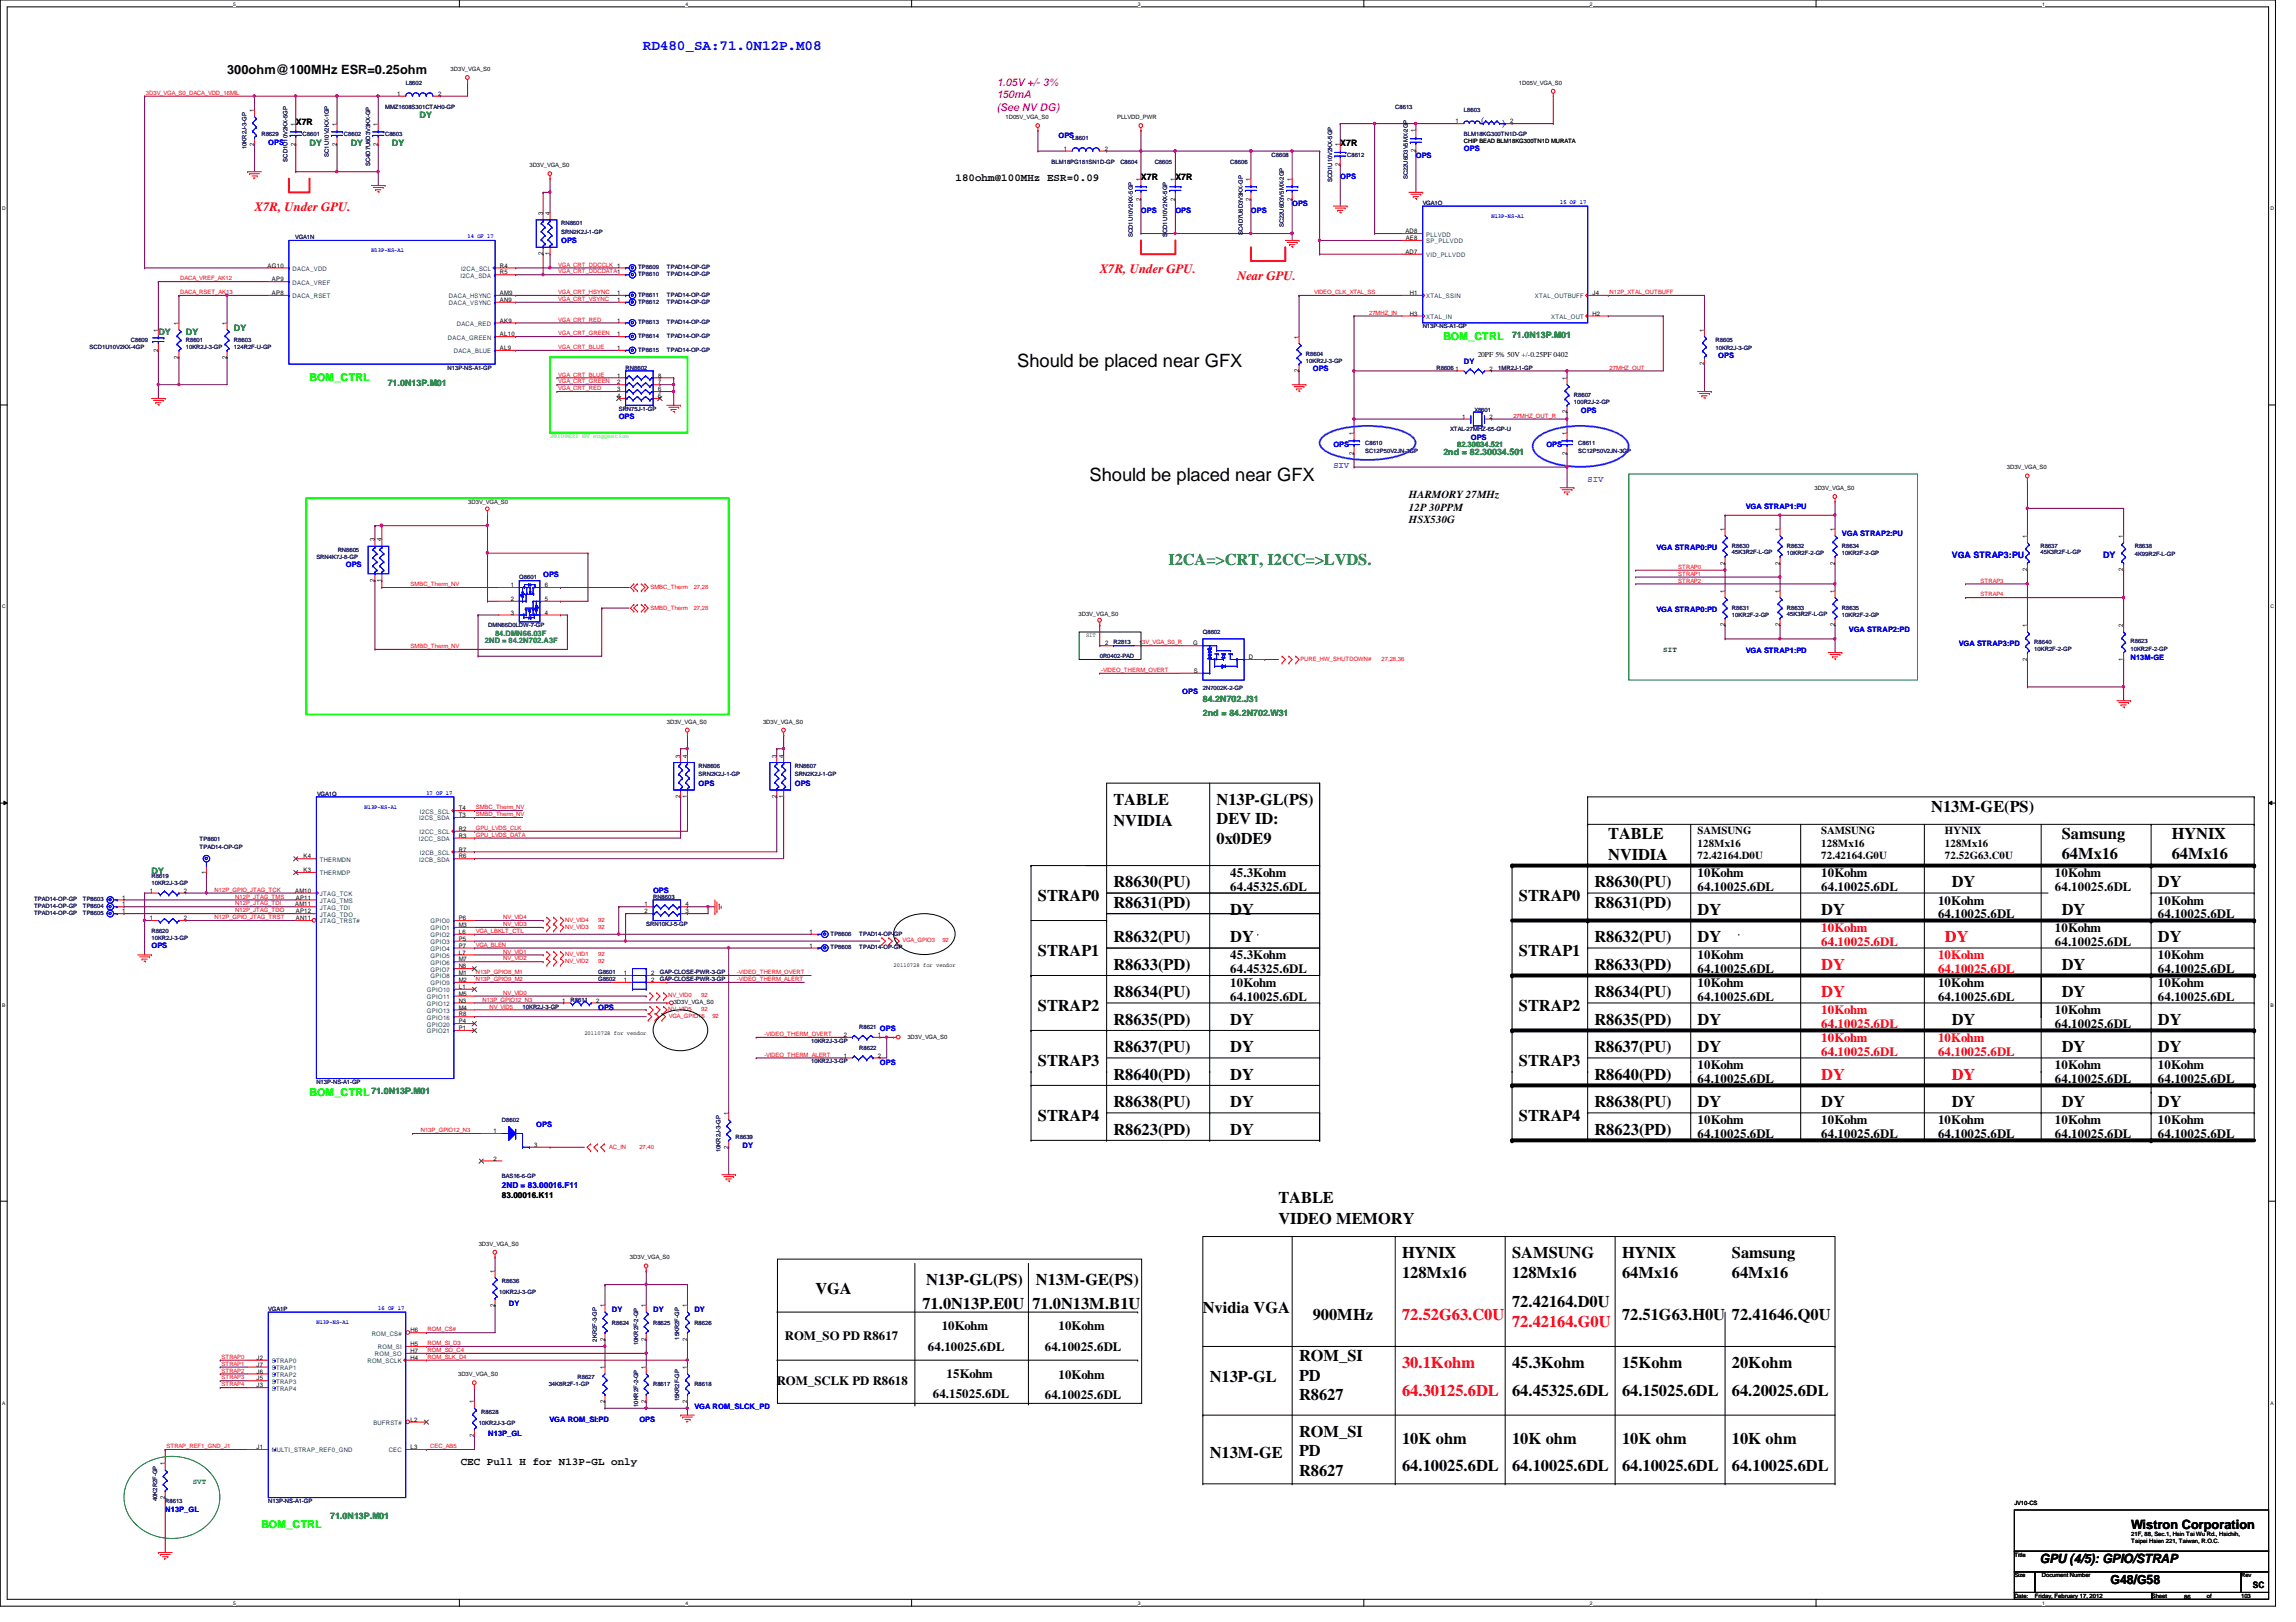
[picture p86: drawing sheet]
<svg xmlns="http://www.w3.org/2000/svg" width="297mm" height="210mm" viewBox="0 0 297 210" stroke-linecap="round" stroke-linejoin="round" font-family="sans-serif">
<defs><g id="words">
<g font-size="2.4">
<text x="131.6" y="47.5">Should be placed near GFX</text>
<text x="141" y="62.2">Should be placed near GFX</text>
</g>
<text font-size="2.1" fill="#008000" x="151.2" y="73.1">I2CA=&gt;CRT, I2CC=&gt;LVDS.</text>
<g font-size="2.1">
<text x="144.1" y="104.2">TABLE</text>
<text x="144.1" y="106.8">NVIDIA</text>
<text x="157.4" y="104.2">N13P-GL(PS)</text>
<text x="157.4" y="106.7">DEV ID:</text>
<text x="249.8" y="105.1">N13M-GE(PS)</text>
<text x="157.4" y="109.2">0x0DE9</text>
<text x="208.1" y="108.6">TABLE</text>
<text x="208.1" y="111.3">NVIDIA</text>
<text x="266.7" y="108.6">Samsung</text>
<text x="266.7" y="111.1">64Mx16</text>
<text x="281" y="108.6">HYNIX</text>
<text x="281" y="111.1">64Mx16</text>
<text x="134.3" y="116.6">STRAP0</text>
<text x="144.1" y="114.9">R8630(PU)</text>
<text x="144.1" y="117.5">R8631(PD)</text>
<text x="159.2" y="118.4">DY</text>
<text x="196.5" y="116.6">STRAP0</text>
<text x="206.3" y="114.9">R8630(PU)</text>
<text x="206.3" y="117.5">R8631(PD)</text>
<text x="219.6" y="118.4">DY</text>
<text x="235.6" y="118.4">DY</text>
<text x="252.5" y="114.9">DY</text>
<text x="266.7" y="118.4">DY</text>
<text x="279.2" y="114.9">DY</text>
<text x="134.3" y="123.7">STRAP1</text>
<text x="144.1" y="122">R8632(PU)</text>
<text x="144.1" y="125.5">R8633(PD)</text>
<text x="159.2" y="122">DY</text>
<text x="196.5" y="123.7">STRAP1</text>
<text x="206.3" y="122">R8632(PU)</text>
<text x="206.3" y="125.5">R8633(PD)</text>
<text x="219.6" y="122">DY</text>
<text x="266.7" y="125.5">DY</text>
<text x="279.2" y="122">DY</text>
<text x="134.3" y="130.9">STRAP2</text>
<text x="144.1" y="129.1">R8634(PU)</text>
<text x="196.5" y="130.9">STRAP2</text>
<text x="206.3" y="129.1">R8634(PU)</text>
<text x="266.7" y="129.1">DY</text>
<text x="134.3" y="138">STRAP3</text>
<text x="144.1" y="136.2">R8637(PU)</text>
<text x="144.1" y="132.6">R8635(PD)</text>
<text x="159.2" y="136.2">DY</text>
<text x="159.2" y="132.6">DY</text>
<text x="196.5" y="138">STRAP3</text>
<text x="206.3" y="132.6">R8635(PD)</text>
<text x="206.3" y="136.2">R8637(PU)</text>
<text x="219.6" y="136.2">DY</text>
<text x="219.6" y="132.6">DY</text>
<text x="252.5" y="132.6">DY</text>
<text x="266.7" y="136.2">DY</text>
<text x="279.2" y="132.6">DY</text>
<text x="279.2" y="136.2">DY</text>
<text x="144.1" y="139.7">R8640(PD)</text>
<text x="144.1" y="143.3">R8638(PU)</text>
<text x="159.2" y="143.3">DY</text>
<text x="159.2" y="139.7">DY</text>
<text x="206.3" y="139.7">R8640(PD)</text>
<text x="206.3" y="143.3">R8638(PU)</text>
<text x="219.6" y="143.3">DY</text>
<text x="235.6" y="143.3">DY</text>
<text x="252.5" y="143.3">DY</text>
<text x="266.7" y="143.3">DY</text>
<text x="279.2" y="143.3">DY</text>
<text x="134.3" y="145.1">STRAP4</text>
<text x="144.1" y="146.9">R8623(PD)</text>
<text x="159.2" y="146.9">DY</text>
<text x="196.5" y="145.1">STRAP4</text>
<text x="206.3" y="146.9">R8623(PD)</text>
<text x="165.4" y="155.7">TABLE</text>
<text x="165.4" y="158.4">VIDEO MEMORY</text>
<text x="105.5" y="167.5">VGA</text>
<text x="119.8" y="166.3">N13P-GL(PS)</text>
<text x="134" y="166.3">N13M-GE(PS)</text>
<text x="181.4" y="162.9">HYNIX</text>
<text x="181.4" y="165.4">128Mx16</text>
<text x="195.6" y="162.9">SAMSUNG</text>
<text x="195.6" y="165.4">128Mx16</text>
<text x="209.8" y="162.9">HYNIX</text>
<text x="209.8" y="165.4">64Mx16</text>
<text x="224.1" y="162.9">Samsung</text>
<text x="224.1" y="165.4">64Mx16</text>
<text x="119.3" y="169.4">71.0N13P.E0U</text>
<text x="133.6" y="169.4">71.0N13M.B1U</text>
<text x="155.6" y="170">Nvidia VGA</text>
<text x="169.8" y="170.9">900MHz</text>
<text x="195.6" y="169.1">72.42164.D0U</text>
<text x="209.8" y="170.9">72.51G63.H0U</text>
<text x="224.1" y="170.9">72.41646.Q0U</text>
<text x="156.5" y="178.9">N13P-GL</text>
<text x="168.1" y="176.2">ROM_SI</text>
<text x="168.1" y="178.7">PD</text>
<text x="195.6" y="177.1">45.3Kohm</text>
<text x="209.8" y="177.1">15Kohm</text>
<text x="224.1" y="177.1">20Kohm</text>
<text x="168.1" y="181.2">R8627</text>
<text x="168.1" y="186">ROM_SI</text>
<text x="195.6" y="180.6">64.45325.6DL</text>
<text x="209.8" y="180.6">64.15025.6DL</text>
<text x="224.1" y="180.6">64.20025.6DL</text>
<text x="156.5" y="188.6">N13M-GE</text>
<text x="168.1" y="188.5">PD</text>
<text x="168.1" y="191">R8627</text>
<text x="181.4" y="186.9">10K ohm</text>
<text x="181.4" y="190.4">64.10025.6DL</text>
<text x="195.6" y="186.9">10K ohm</text>
<text x="195.6" y="190.4">64.10025.6DL</text>
<text x="209.8" y="186.9">10K ohm</text>
<text x="209.8" y="190.4">64.10025.6DL</text>
<text x="224.1" y="186.9">10K ohm</text>
<text x="224.1" y="190.4">64.10025.6DL</text>
</g>
<g font-size="2.1" fill="#f00">
<text x="235.6" y="125.5">DY</text>
<text x="251.6" y="122">DY</text>
<text x="235.6" y="129.1">DY</text>
<text x="235.6" y="139.7">DY</text>
<text x="252.5" y="139.7">DY</text>
<text x="181.4" y="170.9">72.52G63.C0U</text>
<text x="195.6" y="171.7">72.42164.G0U</text>
<text x="181.4" y="177.1">30.1Kohm</text>
<text x="181.4" y="180.6">64.30125.6DL</text>
</g>
<text font-size="1.9" fill="#00f" x="83.2" y="6.5">RD480_SA:71.0N12P.M08</text>
<g font-size="1.7">
<text x="29.4" y="9.5">300ohm@100MHz ESR=0.25ohm</text>
<text x="159.2" y="113.5">45.3Kohm</text>
<text x="219.6" y="113.5">10Kohm</text>
<text x="235.6" y="113.5">10Kohm</text>
<text x="265.8" y="113.5">10Kohm</text>
<text x="159.2" y="115.3">64.45325.6DL</text>
<text x="219.6" y="115.3">64.10025.6DL</text>
<text x="235.6" y="115.3">64.10025.6DL</text>
<text x="250.7" y="117.1">10Kohm</text>
<text x="250.7" y="118.8">64.10025.6DL</text>
<text x="265.8" y="115.3">64.10025.6DL</text>
<text x="279.2" y="117.1">10Kohm</text>
<text x="279.2" y="118.8">64.10025.6DL</text>
<text x="159.2" y="124.2">45.3Kohm</text>
<text x="159.2" y="125.9">64.45325.6DL</text>
<text x="219.6" y="124.2">10Kohm</text>
<text x="219.6" y="125.9">64.10025.6DL</text>
<text x="265.8" y="120.6">10Kohm</text>
<text x="265.8" y="122.4">64.10025.6DL</text>
<text x="279.2" y="124.2">10Kohm</text>
<text x="279.2" y="125.9">64.10025.6DL</text>
<text x="159.2" y="127.7">10Kohm</text>
<text x="159.2" y="129.5">64.10025.6DL</text>
<text x="219.6" y="127.7">10Kohm</text>
<text x="219.6" y="129.5">64.10025.6DL</text>
<text x="250.7" y="127.7">10Kohm</text>
<text x="250.7" y="129.5">64.10025.6DL</text>
<text x="265.8" y="131.3">10Kohm</text>
<text x="279.2" y="127.7">10Kohm</text>
<text x="279.2" y="129.5">64.10025.6DL</text>
<text x="265.8" y="133.1">64.10025.6DL</text>
<text x="219.6" y="138.4">10Kohm</text>
<text x="219.6" y="140.2">64.10025.6DL</text>
<text x="265.8" y="138.4">10Kohm</text>
<text x="265.8" y="140.2">64.10025.6DL</text>
<text x="279.2" y="138.4">10Kohm</text>
<text x="279.2" y="140.2">64.10025.6DL</text>
<text x="219.6" y="145.5">10Kohm</text>
<text x="219.6" y="147.3">64.10025.6DL</text>
<text x="235.6" y="145.5">10Kohm</text>
<text x="235.6" y="147.3">64.10025.6DL</text>
<text x="250.7" y="145.5">10Kohm</text>
<text x="250.7" y="147.3">64.10025.6DL</text>
<text x="265.9" y="145.5">10Kohm</text>
<text x="265.9" y="147.3">64.10025.6DL</text>
<text x="279.2" y="145.5">10Kohm</text>
<text x="279.2" y="147.3">64.10025.6DL</text>
<text x="101.6" y="173.4">ROM_SO PD R8617</text>
<text x="121.8" y="172.2">10Kohm</text>
<text x="136.9" y="172.2">10Kohm</text>
<text x="100.5" y="179.3">ROM_SCLK PD R8618</text>
<text x="120.1" y="174.8">64.10025.6DL</text>
<text x="122.5" y="178.3">15Kohm</text>
<text x="135.2" y="174.8">64.10025.6DL</text>
<text x="136.9" y="178.4">10Kohm</text>
<text x="120.7" y="181">64.15025.6DL</text>
<text x="135.2" y="181.1">64.10025.6DL</text>
<text x="275.7" y="197.8">Wistron Corporation</text>
<text x="263.9" y="202.3">GPU (4/5): GPIO/STRAP</text>
<text x="273" y="204.9">G48/G58</text>
</g>
<g font-size="1.7" fill="#f00">
<text x="32.9" y="27.3">X7R, Under GPU.</text>
<text x="142.3" y="35.3">X7R, Under GPU.</text>
<text x="160.1" y="36.2">Near GPU.</text>
<text x="235.6" y="120.6">10Kohm</text>
<text x="235.6" y="122.4">64.10025.6DL</text>
<text x="250.7" y="124.2">10Kohm</text>
<text x="250.7" y="125.9">64.10025.6DL</text>
<text x="235.6" y="131.3">10Kohm</text>
<text x="235.6" y="133.1">64.10025.6DL</text>
<text x="235.6" y="136.6">64.10025.6DL</text>
<text x="235.6" y="134.8">10Kohm</text>
<text x="250.7" y="134.8">10Kohm</text>
<text x="250.7" y="136.6">64.10025.6DL</text>
</g>
<g font-size="1.4" fill="#f0f">
<text x="128.9" y="11.1">1.05V +/- 3%</text>
<text x="128.9" y="12.7">150mA</text>
<text x="128.9" y="14.4">(See NV DG)</text>
</g>
<g font-size="1.4">
<text x="123.6" y="23.4">180ohm@100MHz ESR=0.09</text>
<text x="182.3" y="64.4">HARMORY 27MHz</text>
<text x="182.3" y="66.1">12P 30PPM</text>
<text x="182.3" y="67.7">HSX530G</text>
<text x="219.6" y="107.9">SAMSUNG</text>
<text x="235.6" y="107.9">SAMSUNG</text>
<text x="251.6" y="107.9">HYNIX</text>
<text x="219.6" y="109.6">128Mx16</text>
<text x="219.6" y="111.2">72.42164.D0U</text>
<text x="235.6" y="109.6">128Mx16</text>
<text x="235.6" y="111.2">72.42164.G0U</text>
<text x="251.6" y="109.6">128Mx16</text>
<text x="251.6" y="111.2">72.52G63.C0U</text>
<text x="59.6" y="189.6">CEC Pull H for N13P-GL only</text>
</g>
<g font-size="1.4" fill="#0f0">
<text x="186.7" y="44">BOM_CTRL</text>
<text x="40" y="49.3">BOM_CTRL</text>
<text x="40" y="141.8">BOM_CTRL</text>
<text x="33.8" y="197.8">BOM_CTRL</text>
</g>
<g font-size="1.1">
<text x="38.3" y="16.2">X7R</text>
<text x="147.6" y="23.3">X7R</text>
<text x="152.1" y="23.3">X7R</text>
<text x="173.4" y="18.8">X7R</text>
<text x="64.9" y="155.1">83.00016.K11</text>
<text x="291.5" y="205.4">SC</text>
</g>
<g font-size="1.1" fill="#008000">
<text x="54.3" y="15.3">DY</text>
<text x="40" y="18.8">DY</text>
<text x="45.4" y="18.8">DY</text>
<text x="50.7" y="18.8">DY</text>
<text x="20.5" y="43.3">DY</text>
<text x="24" y="43.3">DY</text>
<text x="30.3" y="42.8">DY</text>
<text x="195.6" y="43.7">71.0N13P.M01</text>
<text x="50.2" y="50">71.0N13P.M01</text>
<text x="186.7" y="58.8">2nd = 82.30034.501</text>
<text x="155.6" y="92.6">2nd = 84.2N702.W31</text>
<text x="155.6" y="90.8">84.2N702.J31</text>
<text x="19.6" y="113.1">DY</text>
<text x="48" y="141.5">71.0N13P.M01</text>
<text x="42.7" y="196.6">71.0N13P.M01</text>
</g>
<g font-size="1.1" fill="#00f">
<text x="191.6" y="15.9">(</text>
<text x="194.7" y="15.7" transform="rotate(180 194.7 15.7)">(</text>
<text x="252.5" y="72.2">VGA STRAP3:PU</text>
<text x="272.1" y="72.2">DY</text>
<text x="64.9" y="153.8">2ND = 83.00016.F11</text>
</g>
<g font-size="1.1" fill="#8000ff">
<text x="172.5" y="60.5">SIV</text>
<text x="205.4" y="62.3">SIV</text>
</g>
<g font-size="1" fill="#00f">
<text x="136.9" y="17.8">OPS</text>
<text x="34.7" y="18.7">OPS</text>
<text x="173.4" y="23.2">OPS</text>
<text x="183.2" y="20.5">OPS</text>
<text x="189.4" y="19.6">OPS</text>
<text x="147.6" y="27.6">OPS</text>
<text x="152.1" y="27.6">OPS</text>
<text x="161.8" y="27.6">OPS</text>
<text x="167.2" y="26.7">OPS</text>
<text x="72.6" y="31.5">OPS</text>
<text x="189.4" y="47.2">DY</text>
<text x="222.3" y="46.3">OPS</text>
<text x="169.8" y="48">OPS</text>
<text x="204.5" y="53.4">OPS</text>
<text x="80" y="54.3">OPS</text>
<text x="172.5" y="57.8">OPS</text>
<text x="190.3" y="56.9">OPS</text>
<text x="200.1" y="57.8">OPS</text>
<text x="225.8" y="65.8">VGA STRAP1:PU</text>
<text x="214.3" y="71.2">VGA STRAP0:PU</text>
<text x="238.3" y="69.4">VGA STRAP2:PU</text>
<text x="44.7" y="73.4">OPS</text>
<text x="70.3" y="74.7">OPS</text>
<text x="214.3" y="79.2">VGA STRAP0:PD</text>
<text x="239.2" y="81.8">VGA STRAP2:PD</text>
<text x="253.4" y="83.6">VGA STRAP3:PD</text>
<text x="152.9" y="89.8">OPS</text>
<text x="225.8" y="84.5">VGA STRAP1:PD</text>
<text x="275.6" y="85.4">N13M-GE</text>
<text x="90.4" y="101.7">OPS</text>
<text x="102.8" y="101.7">OPS</text>
<text x="84.5" y="115.6">OPS</text>
<text x="19.6" y="122.7">OPS</text>
<text x="77.4" y="130.7">OPS</text>
<text x="113.8" y="137.8">OPS</text>
<text x="113.8" y="133.4">OPS</text>
<text x="69.4" y="145.8">OPS</text>
<text x="96.1" y="148.5">DY</text>
<text x="65.8" y="169">DY</text>
<text x="79.2" y="169.8">DY</text>
<text x="84.5" y="169.8">DY</text>
<text x="89.8" y="169.8">DY</text>
<text x="63.2" y="185.8">N13P_GL</text>
<text x="71.1" y="184.1">VGA ROM_SI:PD</text>
<text x="82.7" y="184.1">OPS</text>
<text x="89.8" y="182.3">VGA ROM_SLCK_PD</text>
<text x="21.4" y="195.6">N13P_GL</text>
</g>
<text font-size="1" x="191.2" y="46.2">20PF 5% 50V +/-0.25PF 0402</text>
<g font-size="1" fill="#008000">
<text x="188.5" y="57.8">82.30034.521</text>
<text x="24.9" y="192">SVT</text>
</g>
<g font-size="1" fill="#008080">
<text x="62.7" y="83.2">2ND = 84.2N702.A3F</text>
<text x="64" y="82.3">84.DMN66.03F</text>
</g>
<text font-size="1" fill="#004000" x="215.2" y="84.4">SIT</text>
<g font-size=".8" fill="#000080">
<text x="52.5" y="11">L8602</text>
<text x="33.8" y="17.6">R8629</text>
<text x="39.2" y="17.6">C8601</text>
<text x="44.5" y="17.6">C8602</text>
<text x="49.8" y="17.6">C8603</text>
<text x="49.8" y="14.1">MMZ1608S301CTAH0-GP</text>
<text x="180.5" y="14.1">C8613</text>
<text x="189.4" y="14.5">L8603</text>
<text x="189.4" y="17.6">BLM18KG300TN1D-GP</text>
<text x="31.9" y="19.3" transform="rotate(-90 31.9 19.3)">10KR2J-3-GP</text>
<text x="37.2" y="20.9" transform="rotate(-90 37.2 20.9)">SCD1U10V2KX-5GP</text>
<text x="42.5" y="20.3" transform="rotate(-90 42.5 20.3)">SC1U10V2KX-1GP</text>
<text x="47.9" y="21.5" transform="rotate(-90 47.9 21.5)">SC4D7U6D3V3KX-GP</text>
<text x="136.1" y="21.2">BLM18PG181SN1D-GP</text>
<text x="138.7" y="18.1">L8601</text>
<text x="144.9" y="21.2">C8604</text>
<text x="149.4" y="21.2">C8605</text>
<text x="159.2" y="21.2">C8606</text>
<text x="164.5" y="20.3">C8608</text>
<text x="172.3" y="23.6" transform="rotate(-90 172.3 23.6)">SCD1U10V2KX-5GP</text>
<text x="174.3" y="20.3">C8612</text>
<text x="182.1" y="23.2" transform="rotate(-90 182.1 23.2)">SC22U6D3V5MX-2GP</text>
<text x="72.6" y="29.2">RN8601</text>
<text x="166.1" y="29.4" transform="rotate(-90 166.1 29.4)">SC22U6D3V5MX-2GP</text>
<text x="184.1" y="26.5">VGA1O</text>
<text x="38.2" y="30.9">VGA1N</text>
<text x="72.6" y="30.2">SRN2K2J-1-GP</text>
<text x="82.5" y="35.7">TP8610</text>
<text x="82.5" y="34.8">TP8609</text>
<text x="86.3" y="35.7">TPAD14-OP-GP</text>
<text x="86.3" y="34.8">TPAD14-OP-GP</text>
<text x="146.6" y="30.7" transform="rotate(-90 146.6 30.7)">SCD1U10V2KX-5GP</text>
<text x="151" y="30.7" transform="rotate(-90 151 30.7)">SCD1U10V2KX-5GP</text>
<text x="160.8" y="30.4" transform="rotate(-90 160.8 30.4)">SC4D7U6D3V3KX-GP</text>
<text x="82.5" y="39.3">TP8612</text>
<text x="82.5" y="38.4">TP8611</text>
<text x="82.5" y="42">TP8613</text>
<text x="86.3" y="39.3">TPAD14-OP-GP</text>
<text x="86.3" y="38.4">TPAD14-OP-GP</text>
<text x="86.3" y="42">TPAD14-OP-GP</text>
<text x="11.6" y="45.2">SCD1U10V2KX-4GP</text>
<text x="16.9" y="44.3">C8609</text>
<text x="24" y="44.3">R8601</text>
<text x="24" y="45.2">10KR2J-3-GP</text>
<text x="30.3" y="44.3">R8603</text>
<text x="30.3" y="45.2">124R2F-U-GP</text>
<text x="57.9" y="47.9">N13P-NS-A1-GP</text>
<text x="80.9" y="47.8">RN8602</text>
<text x="82.5" y="45.5">TP8615</text>
<text x="82.5" y="43.7">TP8614</text>
<text x="86.3" y="45.5">TPAD14-OP-GP</text>
<text x="86.3" y="43.7">TPAD14-OP-GP</text>
<text x="168.9" y="46.1">R8604</text>
<text x="168.9" y="46.9">10KR2J-3-GP</text>
<text x="184.1" y="42.5">N13P-NS-A1-GP</text>
<text x="185.8" y="47.8">R8606</text>
<text x="193.8" y="47.8">1MR2J-1-GP</text>
<text x="222" y="44.3">R8605</text>
<text x="222" y="45.3">10KR2J-3-GP</text>
<text x="80" y="53.2">SRN75J-1-GP</text>
<text x="190.8" y="53.3">X8601</text>
<text x="203.6" y="51.4">R8607</text>
<text x="203.6" y="52.3">100R2J-2-GP</text>
<text x="176.6" y="57.6">C8610</text>
<text x="176.6" y="58.7">SC12P50V2JN-3GP</text>
<text x="187.6" y="55.8">XTAL-27MHZ-65-GP-U</text>
<text x="204.2" y="57.6">C8611</text>
<text x="204.2" y="58.7">SC12P50V2JN-3GP</text>
<text x="43.7" y="71.4">RN8605</text>
<text x="224.1" y="71">R8630</text>
<text x="224.1" y="71.8">45K3R2F-L-GP</text>
<text x="231.2" y="71">R8632</text>
<text x="231.2" y="71.8">10KR2F-2-GP</text>
<text x="238.3" y="71">R8634</text>
<text x="238.3" y="71.8">10KR2F-2-GP</text>
<text x="264" y="71">R8637</text>
<text x="264" y="71.8">45K3R2F-L-GP</text>
<text x="276.2" y="71">R8638</text>
<text x="40.9" y="72.3">SRN4K7J-8-GP</text>
<text x="67.2" y="75">Q8601</text>
<text x="276.2" y="72">4K99R2F-L-GP</text>
<text x="63.2" y="81.2">DMN66D0LDW-7-GP</text>
<text x="144.1" y="83.4">R2813</text>
<text x="155.6" y="82.1">Q8602</text>
<text x="224.1" y="79">R8631</text>
<text x="224.1" y="79.8">10KR2F-2-GP</text>
<text x="231.2" y="79">R8633</text>
<text x="231.2" y="79.8">45K3R2F-L-GP</text>
<text x="238.3" y="79">R8635</text>
<text x="238.3" y="79.8">10KR2F-2-GP</text>
<text x="263.2" y="83.4">R8640</text>
<text x="275.6" y="83.2">R8623</text>
<text x="142.3" y="85.2">0R0402-PAD</text>
<text x="155.6" y="89.3">2N7002K-2-GP</text>
<text x="263.2" y="84.3">10KR2F-2-GP</text>
<text x="275.6" y="84.3">10KR2F-2-GP</text>
<text x="90.4" y="99.4">RN8606</text>
<text x="90.4" y="100.5">SRN2K2J-1-GP</text>
<text x="102.8" y="99.4">RN8607</text>
<text x="102.8" y="100.5">SRN2K2J-1-GP</text>
<text x="41" y="103">VGA1Q</text>
<text x="19.6" y="113.6">R8619</text>
<text x="25.8" y="108.8">TP8601</text>
<text x="25.8" y="109.9">TPAD14-OP-GP</text>
<text x="4.4" y="118.4">TPAD14-OP-GP</text>
<text x="4.4" y="117.5">TPAD14-OP-GP</text>
<text x="4.4" y="116.6">TPAD14-OP-GP</text>
<text x="10.7" y="118.4">TP8605</text>
<text x="10.7" y="117.5">TP8604</text>
<text x="10.7" y="116.6">TP8603</text>
<text x="19.6" y="114.5">10KR2J-3-GP</text>
<text x="83.6" y="119.8">SRN10KJ-5-GP</text>
<text x="84.5" y="116.3">RN8603</text>
<text x="19.6" y="120.7">R8620</text>
<text x="19.6" y="121.6">10KR2J-3-GP</text>
<text x="107.4" y="122.9">TP8608</text>
<text x="107.4" y="121.1">TP8606</text>
<text x="111.2" y="122.9">TPAD14-OP-GP</text>
<text x="111.2" y="121.1">TPAD14-OP-GP</text>
<text x="67.6" y="130.5">10KR2J-3-GP</text>
<text x="73.8" y="129.6">R8611</text>
<text x="77.4" y="126.1">G8601</text>
<text x="77.4" y="127">G8602</text>
<text x="85.4" y="126.1">GAP-CLOSE-PWR-3-GP</text>
<text x="85.4" y="127">GAP-CLOSE-PWR-3-GP</text>
<text x="104.9" y="137.6">10KR2J-3-GP</text>
<text x="104.9" y="135">10KR2J-3-GP</text>
<text x="111.2" y="135.8">R8622</text>
<text x="111.2" y="133.2">R8621</text>
<text x="40.9" y="140.3">N13P-NS-A1-GP</text>
<text x="64.9" y="145.2">D8602</text>
<text x="93.2" y="149.1" transform="rotate(-90 93.2 149.1)">10KR2J-3-GP</text>
<text x="95.2" y="147.4">R8639</text>
<text x="64.9" y="152.4">BAS16-6-GP</text>
<text x="64.6" y="167.5">10KR2J-3-GP</text>
<text x="64.9" y="166.1">R8636</text>
<text x="34.7" y="169.6">VGA1P</text>
<text x="77.2" y="173.6" transform="rotate(-90 77.2 173.6)">2KR2F-3-GP</text>
<text x="79.2" y="171.4">R8624</text>
<text x="84.5" y="171.4">R8625</text>
<text x="87.9" y="173.4" transform="rotate(-90 87.9 173.4)">15KR2F-GP</text>
<text x="89.8" y="171.4">R8626</text>
<text x="71" y="179.3">34K8R2F-1-GP</text>
<text x="74.7" y="178.5">R8627</text>
<text x="82.5" y="174.1" transform="rotate(-90 82.5 174.1)">10KR2F-2-GP</text>
<text x="84.5" y="179.4">R8617</text>
<text x="89.8" y="179.4">R8618</text>
<text x="61.9" y="184.4">10KR2J-3-GP</text>
<text x="62.3" y="183">R8628</text>
<text x="82.5" y="182.1" transform="rotate(-90 82.5 182.1)">10KR2F-2-GP</text>
<text x="87.9" y="181.4" transform="rotate(-90 87.9 181.4)">15KR2F-GP</text>
<text x="20.3" y="194.3" transform="rotate(-90 20.3 194.3)">40K2R2F-GP</text>
<text x="21.4" y="194.5">R8613</text>
<text x="34.7" y="194.5">N13P-NS-A1-GP</text>
</g>
<g font-size=".8">
<text x="58.3" y="9.2">3D3V_VGA_S0</text>
<text x="196.5" y="11">1D05V_VGA_S0</text>
<text x="32.9" y="14.5" transform="rotate(-90 32.9 14.5)">1</text>
<text x="38.2" y="16.3" transform="rotate(-90 38.2 16.3)">1</text>
<text x="43.6" y="16.3" transform="rotate(-90 43.6 16.3)">1</text>
<text x="48.9" y="16.3" transform="rotate(-90 48.9 16.3)">1</text>
<text x="51.4" y="12.4">1</text>
<text x="56.7" y="12.4">2</text>
<text x="130.1" y="15.4">1D05V_VGA_S0</text>
<text x="144.5" y="15.4">PLLVDD_PWR</text>
<text x="183.1" y="17.1" transform="rotate(-90 183.1 17.1)">1</text>
<text x="188.3" y="16">1</text>
<text x="195.4" y="16">2</text>
<text x="32.9" y="18.8" transform="rotate(-90 32.9 18.8)">2</text>
<text x="38.2" y="18.8" transform="rotate(-90 38.2 18.8)">2</text>
<text x="43.6" y="18.8" transform="rotate(-90 43.6 18.8)">2</text>
<text x="48.9" y="18.8" transform="rotate(-90 48.9 18.8)">2</text>
<text x="68.5" y="21.6">3D3V_VGA_S0</text>
<text x="137.6" y="19.5">1</text>
<text x="142.9" y="19.5">2</text>
<text x="147.6" y="23.4" transform="rotate(-90 147.6 23.4)">1</text>
<text x="152" y="23.4" transform="rotate(-90 152 23.4)">1</text>
<text x="161.8" y="23.4" transform="rotate(-90 161.8 23.4)">1</text>
<text x="167.1" y="23.4" transform="rotate(-90 167.1 23.4)">1</text>
<text x="173.4" y="21.5" transform="rotate(-90 173.4 21.5)">2</text>
<text x="173.4" y="18.9" transform="rotate(-90 173.4 18.9)">1</text>
<text x="183.1" y="19.7" transform="rotate(-90 183.1 19.7)">2</text>
<text x="189.4" y="18.5">CHIP BEAD BLM18KG300TN1D MURATA</text>
<text x="70.2" y="27.8" transform="rotate(-90 70.2 27.8)">3</text>
<text x="71.1" y="27.8" transform="rotate(-90 71.1 27.8)">4</text>
<text x="147.6" y="26" transform="rotate(-90 147.6 26)">2</text>
<text x="152" y="26" transform="rotate(-90 152 26)">2</text>
<text x="161.8" y="26" transform="rotate(-90 161.8 26)">2</text>
<text x="167.1" y="26" transform="rotate(-90 167.1 26)">2</text>
<text x="34.6" y="34.6">AG10</text>
<text x="64.7" y="35.5">R5</text>
<text x="64.7" y="34.6">R4</text>
<text x="70.2" y="33.1" transform="rotate(-90 70.2 33.1)">2</text>
<text x="71.1" y="33.1" transform="rotate(-90 71.1 33.1)">1</text>
<text x="181.8" y="32.9">AD7</text>
<text x="181.8" y="30.2">AD8</text>
<text x="181.9" y="31.1">AE8</text>
<text x="35.2" y="38.2">AP8</text>
<text x="35.2" y="36.4">AP9</text>
<text x="64.7" y="41.7">AK9</text>
<text x="64.7" y="39.1">AN9</text>
<text x="64.7" y="38.2">AM9</text>
<text x="79.8" y="39.1">1</text>
<text x="79.8" y="38.2">1</text>
<text x="79.8" y="41.7">1</text>
<text x="182.4" y="38.2">H1</text>
<text x="182.4" y="40.9">H3</text>
<text x="206" y="40.9">H2</text>
<text x="206" y="38.2">J4</text>
<text x="20.4" y="45.5" transform="rotate(-90 20.4 45.5)">2</text>
<text x="20.4" y="42.9" transform="rotate(-90 20.4 42.9)">1</text>
<text x="23.1" y="46.4" transform="rotate(-90 23.1 46.4)">2</text>
<text x="23.1" y="42" transform="rotate(-90 23.1 42)">1</text>
<text x="29.3" y="46.4" transform="rotate(-90 29.3 46.4)">2</text>
<text x="29.3" y="42" transform="rotate(-90 29.3 42)">1</text>
<text x="64.7" y="45.3">AL9</text>
<text x="64.7" y="43.5">AL10</text>
<text x="79.8" y="45.3">1</text>
<text x="79.8" y="43.5">1</text>
<text x="168" y="43.8" transform="rotate(-90 168 43.8)">1</text>
<text x="188.3" y="48">1</text>
<text x="192.7" y="48">2</text>
<text x="220.5" y="47.3" transform="rotate(-90 220.5 47.3)">2</text>
<text x="220.5" y="42.9" transform="rotate(-90 220.5 42.9)">1</text>
<text x="79.8" y="48.9">1</text>
<text x="79.8" y="49.7">2</text>
<text x="79.8" y="50.6">3</text>
<text x="79.8" y="51.5">4</text>
<text x="85.1" y="51.5">5</text>
<text x="85.1" y="50.6">6</text>
<text x="85.1" y="49.7">7</text>
<text x="85.1" y="48.9">8</text>
<text x="168" y="48.2" transform="rotate(-90 168 48.2)">2</text>
<text x="202.7" y="53.5" transform="rotate(-90 202.7 53.5)">2</text>
<text x="202.7" y="49.1" transform="rotate(-90 202.7 49.1)">1</text>
<text x="175.1" y="58.8" transform="rotate(-90 175.1 58.8)">2</text>
<text x="175.1" y="56.3" transform="rotate(-90 175.1 56.3)">1</text>
<text x="189.2" y="54.2">1</text>
<text x="192.7" y="54.2">2</text>
<text x="202.7" y="58.8" transform="rotate(-90 202.7 58.8)">2</text>
<text x="202.7" y="56.3" transform="rotate(-90 202.7 56.3)">1</text>
<text x="60.6" y="65.3">3D3V_VGA_S0</text>
<text x="234.7" y="63.4">3D3V_VGA_S0</text>
<text x="259.6" y="60.7">3D3V_VGA_S0</text>
<text x="48.5" y="70.1" transform="rotate(-90 48.5 70.1)">3</text>
<text x="49.4" y="70.1" transform="rotate(-90 49.4 70.1)">4</text>
<text x="223.1" y="68.7" transform="rotate(-90 223.1 68.7)">1</text>
<text x="230.2" y="68.7" transform="rotate(-90 230.2 68.7)">1</text>
<text x="237.4" y="68.7" transform="rotate(-90 237.4 68.7)">1</text>
<text x="262.3" y="69.6" transform="rotate(-90 262.3 69.6)">1</text>
<text x="274.7" y="69.6" transform="rotate(-90 274.7 69.6)">1</text>
<text x="48.5" y="75.3" transform="rotate(-90 48.5 75.3)">2</text>
<text x="49.4" y="75.3" transform="rotate(-90 49.4 75.3)">1</text>
<text x="66.1" y="76">1</text>
<text x="66.1" y="77.8">2</text>
<text x="70.5" y="77.8">5</text>
<text x="70.5" y="76">6</text>
<text x="223.1" y="76.7" transform="rotate(-90 223.1 76.7)">1</text>
<text x="223.1" y="73.1" transform="rotate(-90 223.1 73.1)">2</text>
<text x="230.2" y="76.7" transform="rotate(-90 230.2 76.7)">1</text>
<text x="230.2" y="73.1" transform="rotate(-90 230.2 73.1)">2</text>
<text x="237.4" y="76.7" transform="rotate(-90 237.4 76.7)">1</text>
<text x="237.4" y="73.1" transform="rotate(-90 237.4 73.1)">2</text>
<text x="262.3" y="74" transform="rotate(-90 262.3 74)">2</text>
<text x="274.7" y="74" transform="rotate(-90 274.7 74)">2</text>
<text x="66.1" y="79.5">3</text>
<text x="70.5" y="79.5">4</text>
<text x="139.5" y="79.7">3D3V_VGA_S0</text>
<text x="143" y="83.5">2</text>
<text x="147.4" y="83.5">1</text>
<text x="154.3" y="83.5">G</text>
<text x="223.1" y="81.1" transform="rotate(-90 223.1 81.1)">2</text>
<text x="230.2" y="81.1" transform="rotate(-90 230.2 81.1)">2</text>
<text x="237.4" y="81.1" transform="rotate(-90 237.4 81.1)">2</text>
<text x="262.3" y="81.2" transform="rotate(-90 262.3 81.2)">1</text>
<text x="274.7" y="81.2" transform="rotate(-90 274.7 81.2)">2</text>
<text x="154.4" y="87.1">S</text>
<text x="161.6" y="85.3">D</text>
<text x="262.3" y="85.5" transform="rotate(-90 262.3 85.5)">2</text>
<text x="274.7" y="85.5" transform="rotate(-90 274.7 85.5)">1</text>
<text x="86.3" y="93.6">3D3V_VGA_S0</text>
<text x="98.7" y="93.6">3D3V_VGA_S0</text>
<text x="88" y="98" transform="rotate(-90 88 98)">3</text>
<text x="88.9" y="98" transform="rotate(-90 88.9 98)">4</text>
<text x="100.5" y="98" transform="rotate(-90 100.5 98)">3</text>
<text x="101.3" y="98" transform="rotate(-90 101.3 98)">4</text>
<text x="59.3" y="107.5">R2</text>
<text x="59.3" y="105.7">T3</text>
<text x="59.3" y="104.9">T4</text>
<text x="88" y="103.3" transform="rotate(-90 88 103.3)">2</text>
<text x="88.9" y="103.3" transform="rotate(-90 88.9 103.3)">1</text>
<text x="100.5" y="103.3" transform="rotate(-90 100.5 103.3)">2</text>
<text x="101.3" y="103.3" transform="rotate(-90 101.3 103.3)">1</text>
<text x="26.7" y="113.1" transform="rotate(-90 26.7 113.1)">1</text>
<text x="39.3" y="112.9">K3</text>
<text x="39.3" y="111.1">K4</text>
<text x="59.3" y="111.1">R6</text>
<text x="59.3" y="110.2">R7</text>
<text x="59.3" y="108.4">R3</text>
<text x="15.8" y="118.2">1</text>
<text x="15.8" y="117.3">1</text>
<text x="15.8" y="116.4">1</text>
<text x="19.4" y="119.1">1</text>
<text x="19.4" y="115.5">1</text>
<text x="23.8" y="119.1">2</text>
<text x="23.8" y="115.5">2</text>
<text x="38.2" y="117.3">AM11</text>
<text x="38.2" y="115.5">AM10</text>
<text x="38.3" y="119.1">AN11</text>
<text x="38.3" y="118.2">AP12</text>
<text x="38.3" y="116.4">AP11</text>
<text x="59.3" y="120">M3</text>
<text x="59.3" y="119.1">P6</text>
<text x="83.4" y="117.3">1</text>
<text x="83.4" y="118.2">2</text>
<text x="88.7" y="118.2">3</text>
<text x="88.7" y="117.3">4</text>
<text x="59.3" y="125.3">N8</text>
<text x="59.3" y="124.4">M7</text>
<text x="59.3" y="123.5">L7</text>
<text x="59.3" y="122.6">P7</text>
<text x="59.3" y="121.8">P5</text>
<text x="59.3" y="120.9">L6</text>
<text x="104.7" y="122.6">1</text>
<text x="104.7" y="120.9">1</text>
<text x="115.6" y="125.1">20110728 for vendor</text>
<text x="59.3" y="131.5">R8</text>
<text x="59.3" y="130.6">M4</text>
<text x="59.3" y="129.8">N3</text>
<text x="59.3" y="128.9">M5</text>
<text x="59.3" y="128">L1</text>
<text x="59.3" y="127.1">M2</text>
<text x="59.3" y="126.2">M1</text>
<text x="72.7" y="129.8">1</text>
<text x="77.1" y="129.8">2</text>
<text x="80.7" y="126.2">1</text>
<text x="80.7" y="127.1">1</text>
<text x="84.2" y="126.2">2</text>
<text x="84.2" y="127.1">2</text>
<text x="87.2" y="130">3D3V_VGA_S0</text>
<text x="59.3" y="133.3">P1</text>
<text x="59.3" y="132.4">P4</text>
<text x="75.6" y="134">20110728 for vendor</text>
<text x="109.2" y="136.9">1</text>
<text x="109.2" y="134.2">2</text>
<text x="113.6" y="136.9">2</text>
<text x="113.6" y="134.2">1</text>
<text x="117.4" y="134.4">3D3V_VGA_S0</text>
<text x="63.8" y="146.6">1</text>
<text x="69.1" y="148.4">3</text>
<text x="94.2" y="148.6" transform="rotate(-90 94.2 148.6)">2</text>
<text x="94.2" y="144.3" transform="rotate(-90 94.2 144.3)">1</text>
<text x="63.8" y="150.2">2</text>
<text x="61.9" y="161.2">3D3V_VGA_S0</text>
<text x="64" y="164.7" transform="rotate(-90 64 164.7)">1</text>
<text x="81.5" y="163">3D3V_VGA_S0</text>
<text x="53.1" y="172.4">H6</text>
<text x="64" y="169.1" transform="rotate(-90 64 169.1)">2</text>
<text x="78.2" y="173.5" transform="rotate(-90 78.2 173.5)">2</text>
<text x="78.2" y="169.2" transform="rotate(-90 78.2 169.2)">1</text>
<text x="83.6" y="173.5" transform="rotate(-90 83.6 173.5)">2</text>
<text x="83.6" y="169.2" transform="rotate(-90 83.6 169.2)">1</text>
<text x="88.9" y="173.5" transform="rotate(-90 88.9 173.5)">2</text>
<text x="88.9" y="169.2" transform="rotate(-90 88.9 169.2)">1</text>
<text x="33.2" y="179.5">J3</text>
<text x="33.2" y="178.6">J5</text>
<text x="33.2" y="177.8">J6</text>
<text x="33.2" y="176.9">J7</text>
<text x="33.2" y="176">J2</text>
<text x="53.1" y="176">H4</text>
<text x="53.1" y="175.1">H7</text>
<text x="53.1" y="174.2">H5</text>
<text x="59.3" y="178.1">3D3V_VGA_S0</text>
<text x="78.2" y="177.2" transform="rotate(-90 78.2 177.2)">1</text>
<text x="83.6" y="177.2" transform="rotate(-90 83.6 177.2)">1</text>
<text x="88.9" y="177.2" transform="rotate(-90 88.9 177.2)">1</text>
<text x="53.1" y="184">L2</text>
<text x="61.3" y="186" transform="rotate(-90 61.3 186)">2</text>
<text x="61.3" y="181.6" transform="rotate(-90 61.3 181.6)">1</text>
<text x="78.2" y="181.5" transform="rotate(-90 78.2 181.5)">2</text>
<text x="83.6" y="181.5" transform="rotate(-90 83.6 181.5)">2</text>
<text x="88.9" y="181.5" transform="rotate(-90 88.9 181.5)">2</text>
<text x="21.3" y="189.6" transform="rotate(-90 21.3 189.6)">1</text>
<text x="33.2" y="187.5">J1</text>
<text x="53.1" y="187.5">L3</text>
<text x="21.3" y="194" transform="rotate(-90 21.3 194)">2</text>
<text x="260.6" y="194.8">JV10-CS</text>
<text x="260.6" y="201.5">Title</text>
<text x="275.7" y="198.8">21F, 88, Sec.1, Hsin Tai Wu Rd., Hsichih,</text>
<text x="275.7" y="199.7">Taipei Hsien 221, Taiwan, R.O.C.</text>
<text x="260.6" y="204.1">Size</text>
<text x="260.6" y="206.8">Date:</text>
<text x="263.3" y="206.8">Friday, February 17, 2012</text>
<text x="264.2" y="204.1">Document Number</text>
<text x="278.4" y="206.8">Sheet</text>
<text x="282.6" y="206.9">86</text>
<text x="285.5" y="206.8">of</text>
<text x="289.9" y="204.1">Rev</text>
<text x="289.9" y="206.8">103</text>
</g>
<g font-size=".8" fill="#f00">
<text x="18.9" y="12.3">3D3V_VGA_S0_DACA_VDD_16MIL</text>
<text x="72.2" y="35.4">VGA_CRT_DDCDATA1</text>
<text x="72.2" y="34.5">VGA_CRT_DDCCLK 1</text>
<text x="23.3" y="36.3">DACA_VREF_AK12</text>
<text x="23.3" y="38.1">DACA_RSET_AK13</text>
<text x="72.2" y="38.1">VGA_CRT_HSYNC</text>
<text x="72.2" y="38.9">VGA_CRT_VSYNC</text>
<text x="72.2" y="41.6">VGA_CRT_RED</text>
<text x="170" y="38.1">VIDEO_CLK_XTAL_SS</text>
<text x="177.1" y="40.7">27MHZ_IN</text>
<text x="208.2" y="38.1">N12P_XTAL_OUTBUFF</text>
<text x="72.2" y="43.4">VGA_CRT_GREEN</text>
<text x="72.2" y="45.2">VGA_CRT_BLUE</text>
<text x="208.2" y="47.8">27MHZ_OUT</text>
<text x="72.2" y="49.6">VGA_CRT_GREEN</text>
<text x="72.2" y="50.5">VGA_CRT_RED</text>
<text x="72.2" y="48.7">VGA_CRT_BLUE</text>
<text x="195.8" y="54.1">27MHZ_OUT_R</text>
<text x="53.1" y="75.9">SMBC_Therm_NV</text>
<text x="84.2" y="76.3">SMBC_Therm</text>
<text x="89.7" y="76.3">27,28</text>
<text x="217.1" y="73.6">STRAP0</text>
<text x="217.1" y="74.5">STRAP1</text>
<text x="217.1" y="75.4">STRAP2</text>
<text x="256.2" y="75.4">STRAP3</text>
<text x="256.2" y="77.2">STRAP4</text>
<text x="53.1" y="83.9">SMBD_Therm_NV</text>
<text x="84.2" y="79">SMBD_Therm</text>
<text x="89.7" y="79">27,28</text>
<text x="147.8" y="83.4">3V_VGA_S0_R</text>
<text x="142.4" y="87">-VIDEO_THERM_OVERT</text>
<text x="168.2" y="85.5">PURE_HW_SHUTDOWN#</text>
<text x="178.7" y="85.5">27,28,36</text>
<text x="61.5" y="107.4">GPU_LVDS_CLK</text>
<text x="61.5" y="105.6">SMBD_Therm_NV</text>
<text x="61.5" y="104.7">SMBC_Therm_NV</text>
<text x="61.5" y="108.3">GPU_LVDS_DATA</text>
<text x="27.8" y="115.4">N12P_GPIO_JTAG_TCK</text>
<text x="27.8" y="119">N12P_GPIO_JTAG_TRST</text>
<text x="30.4" y="117.2">N12P_JTAG_TDI</text>
<text x="30.4" y="118.1">N12P_JTAG_TDO</text>
<text x="30.4" y="116.3">N12P_JTAG_TMS</text>
<text x="65.1" y="119">NV_VID4</text>
<text x="65.1" y="119.8">NV_VID3</text>
<text x="73.1" y="119.3">NV_VID4</text>
<text x="77.4" y="119.3">92</text>
<text x="61.5" y="120.7">VGA_LBKLT_CTL</text>
<text x="61.5" y="122.5">VGA_BLEN</text>
<text x="65.1" y="123.4">NV_VID1</text>
<text x="65.1" y="124.3">NV_VID2</text>
<text x="73.1" y="123.7">NV_VID1</text>
<text x="73.1" y="124.6">NV_VID2</text>
<text x="73.1" y="120.2">NV_VID3</text>
<text x="77.4" y="123.7">92</text>
<text x="77.4" y="124.6">92</text>
<text x="77.4" y="120.2">92</text>
<text x="116.8" y="122">VGA_GPIO3</text>
<text x="121.9" y="122">92</text>
<text x="61.5" y="127">N13P_GPIO9_M2</text>
<text x="61.5" y="126.1">N13P_GPIO8_M1</text>
<text x="62.4" y="129.6">N13P_GPIO12_N3</text>
<text x="63.3" y="130.5">NV_VID5</text>
<text x="65.1" y="128.7">NV_VID0</text>
<text x="86.4" y="130.9">NV_VID5</text>
<text x="86.4" y="129.1">NV_VID0</text>
<text x="86.5" y="131.7">VGA_GPIO16</text>
<text x="90.7" y="130.9">92</text>
<text x="90.7" y="129.1">92</text>
<text x="92.2" y="131.7">92</text>
<text x="95.3" y="127">-VIDEO_THERM_ALERT</text>
<text x="95.3" y="126.1">-VIDEO_THERM_OVERT</text>
<text x="98.9" y="136.7">-VIDEO_THERM_ALERT</text>
<text x="98.9" y="134.1">-VIDEO_THERM_OVERT</text>
<text x="54.4" y="146.5">N13P_GPIO12_N3</text>
<text x="78.8" y="148.6">AC_IN</text>
<text x="82.7" y="148.6">27,40</text>
<text x="55.3" y="172.3">ROM_CS#</text>
<text x="28.7" y="175.9">STRAP0</text>
<text x="28.7" y="176.7">STRAP1</text>
<text x="28.7" y="177.6">STRAP2</text>
<text x="28.7" y="179.4">STRAP4</text>
<text x="28.7" y="178.5">STRAP3</text>
<text x="55.3" y="175">ROM_SO_C4</text>
<text x="55.3" y="175.9">ROM_SLK_D4</text>
<text x="55.3" y="174.1">ROM_SI_D3</text>
<text x="21.5" y="187.4">STRAP_REF1_GND_J1</text>
<text x="55.7" y="187.4">CEC_AB5</text>
</g>
<g font-size=".8" fill="#00f">
<text x="193" y="28.2">N13P-NS-A1</text>
<text x="201.8" y="26.4">15 OF 17</text>
<text x="48" y="32.6">N13P-NS-A1</text>
<text x="60.5" y="30.9">14 OF 17</text>
<text x="47.2" y="104.6">N13P-NS-A1</text>
<text x="55.2" y="102.9">17 OF 17</text>
<text x="40.9" y="171.3">N13P-NS-A1</text>
<text x="48.9" y="169.5">16 OF 17</text>
</g>
<g font-size=".8" fill="#004080">
<text x="37.8" y="35.1">DACA_VDD</text>
<text x="59.6" y="35.9">I2CA_SDA</text>
<text x="59.6" y="35.1">I2CA_SCL</text>
<text x="184.5" y="33.3">VID_PLLVDD</text>
<text x="184.5" y="31.5">SP_PLLVDD</text>
<text x="184.5" y="30.6">PLLVDD</text>
<text x="37.8" y="38.6">DACA_RSET</text>
<text x="37.8" y="36.8">DACA_VREF</text>
<text x="58.1" y="39.5">DACA_VSYNC</text>
<text x="58.1" y="38.6">DACA_HSYNC</text>
<text x="184.5" y="38.6">XTAL_SSIN</text>
<text x="184.5" y="41.3">XTAL_IN</text>
<text x="198.6" y="38.6">XTAL_OUTBUFF</text>
<text x="200.7" y="41.3">XTAL_OUT</text>
<text x="58" y="43.9">DACA_GREEN</text>
<text x="58.7" y="45.7">DACA_BLUE</text>
<text x="59.1" y="42.2">DACA_RED</text>
<text x="54.2" y="106.2">I2CS_SDA</text>
<text x="54.3" y="107.9">I2CC_SCL</text>
<text x="54.3" y="105.3">I2CS_SCL</text>
<text x="41.4" y="113.3">THERMDP</text>
<text x="41.4" y="111.5">THERMDN</text>
<text x="54.2" y="108.8">I2CC_SDA</text>
<text x="54.2" y="111.5">I2CB_SDA</text>
<text x="54.3" y="110.6">I2CB_SCL</text>
<text x="41.4" y="119.5">JTAG_TRST#</text>
<text x="41.4" y="118.6">JTAG_TDO</text>
<text x="41.4" y="117.7">JTAG_TDI</text>
<text x="41.4" y="116.8">JTAG_TMS</text>
<text x="41.4" y="116">JTAG_TCK</text>
<text x="55.7" y="119.5">GPIO0</text>
<text x="55.7" y="125.7">GPIO7</text>
<text x="55.7" y="124.8">GPIO6</text>
<text x="55.7" y="124">GPIO5</text>
<text x="55.7" y="123.1">GPIO4</text>
<text x="55.7" y="122.2">GPIO3</text>
<text x="55.7" y="121.3">GPIO2</text>
<text x="55.7" y="120.4">GPIO1</text>
<text x="55.2" y="132">GPIO16</text>
<text x="55.2" y="131.1">GPIO13</text>
<text x="55.2" y="130.2">GPIO12</text>
<text x="55.2" y="129.3">GPIO11</text>
<text x="55.2" y="128.4">GPIO10</text>
<text x="55.7" y="127.5">GPIO9</text>
<text x="55.7" y="126.6">GPIO8</text>
<text x="55.2" y="133.7">GPIO21</text>
<text x="55.2" y="132.8">GPIO20</text>
<text x="48.1" y="172.8">ROM_CS#</text>
<text x="35.2" y="180">STRAP4</text>
<text x="35.2" y="179.1">STRAP3</text>
<text x="35.2" y="178.2">STRAP2</text>
<text x="35.2" y="177.3">STRAP1</text>
<text x="35.2" y="176.4">STRAP0</text>
<text x="47.5" y="176.4">ROM_SCLK</text>
<text x="48.5" y="175.5">ROM_SO</text>
<text x="48.9" y="174.6">ROM_SI</text>
<text x="48.3" y="184.4">BUFRST#</text>
<text x="35.2" y="188">MULTI_STRAP_REF0_GND</text>
<text x="50.3" y="188">CEC</text>
</g>
<text font-size=".8" fill="#0f0" x="71.2" y="56.6">20100621 NV suggestion</text>
<text font-size=".8" fill="#004000" x="140.5" y="82.4">SIT</text>
<g font-size=".6">
<text x="30.2" y=".7">5</text>
<text x="88.7" y=".7">4</text>
<text x="147.2" y=".7">3</text>
<text x="205.7" y=".7">2</text>
<text x="264.2" y=".7">1</text>
<text x=".3" y="27.2">D</text>
<text x="293.7" y="27.2">D</text>
<text x=".3" y="78.7">C</text>
<text x="293.7" y="78.7">C</text>
<text x=".3" y="130.3">B</text>
<text x="293.7" y="130.3">B</text>
<text x=".3" y="181.8">A</text>
<text x="293.7" y="181.8">A</text>
<text x="30.2" y="207.7">5</text>
<text x="88.7" y="207.7">4</text>
<text x="147.2" y="207.7">3</text>
<text x="205.7" y="207.7">2</text>
<text x="264.2" y="207.7">1</text>
</g>
</g></defs>
<path d="M0 0h294.4v207.9h-294.4zM.9 .9h292.6v206.1h-292.6z" fill="none" stroke="#000" stroke-width=".13"/>
<g fill="#fff">
<path d="M30.2 .1h.3v.7h-.3z"/>
<path d="M30.2 207.1h.3v.7h-.3z"/>
</g>
<path d="M59.4 0v.9M59.4 207v.9" fill="none" stroke="#000" stroke-width=".13"/>
<g fill="#fff">
<path d="M88.7 .1h.3v.7h-.3z"/>
<path d="M88.7 207.1h.3v.7h-.3z"/>
</g>
<path d="M117.9 0v.9M117.9 207v.9" fill="none" stroke="#000" stroke-width=".13"/>
<g fill="#fff">
<path d="M147.2 .1h.3v.7h-.3z"/>
<path d="M147.2 207.1h.3v.7h-.3z"/>
</g>
<path d="M176.4 0v.9M176.4 207v.9" fill="none" stroke="#000" stroke-width=".13"/>
<g fill="#fff">
<path d="M205.7 .1h.3v.7h-.3z"/>
<path d="M205.7 207.1h.3v.7h-.3z"/>
</g>
<path d="M234.9 0v.9M234.9 207v.9" fill="none" stroke="#000" stroke-width=".13"/>
<g fill="#fff">
<path d="M264.2 .1h.3v.7h-.3z"/>
<path d="M264.2 207.1h.3v.7h-.3z"/>
<path d="M.3 26.6h.5v.7h-.5z"/>
<path d="M293.7 26.6h.5v.7h-.5z"/>
<path d="M.3 78.1h.5v.8h-.5z"/>
<path d="M293.7 78.1h.5v.8h-.5z"/>
</g>
<path d="M0 52.4h.9M293.5 52.4h.9" fill="none" stroke="#000" stroke-width=".13"/>
<g fill="#fff">
<path d="M.3 129.7h.4v.7h-.4z"/>
<path d="M293.7 129.7h.5v.7h-.5z"/>
</g>
<path d="M0 103.9h.9M.5 103.7l.4 .2-.4 .2zM293.5 103.9l.4-.2v.4zM293.5 103.9h.9" fill="none" stroke="#000" stroke-width=".13"/>
<path d="M.5 103.7l.4 .2-.4 .2zM293.5 103.9l.4-.2v.4z" fill="#000"/>
<g fill="#fff">
<path d="M.3 181.2h.4v.7h-.4z"/>
<path d="M293.7 181.2h.4v.7h-.4z"/>
</g>
<path d="M0 155.4h.9M293.5 155.4h.9" fill="none" stroke="#000" stroke-width=".13"/>
<g fill="none" stroke="#800040" stroke-width=".13">
<path d="M134.3 16.9h.1M134.3 16.9v2.7M175.2 60.5h.1M175.2 60.5h27.5M88.9 117.3h.1M88.9 117.3h2.7M61.4 123.6h8.9M61.4 124.5h8.9M70.3 123.6h.1M70.3 124.5h.1M78.3 173.4h.1M78.3 173.4v.8"/>
<path d="M83.6 175.1h.1M83.6 173.4h.1M83.6 173.4v3.5M88.9 173.4h.1M88.9 173.4v2.6"/>
</g>
<path d="M91.5 117.2h.2v.2h-.2z" fill-rule="evenodd" fill="#f0f"/>
<path d="M91.5 117.2h.2v.2h-.2z" fill="none" stroke="#f0f" stroke-width=".13"/>
<path d="M134.3 19.6h.1M134.3 19.6h3.5M80 117.3h.1M80 117.3h3.6M80 117.3v3.6M80.9 118.2h.1M80.9 118.2h2.7M80.9 118.2v3.6M88.9 118.2h.1M91.6 117.3h.1M91.6 117.3v.9h-2.7M91.6 117.3h.9" fill="none" stroke="#800040" stroke-width=".13"/>
<path d="M80.8 121.7h.2v.2h-.2z" fill-rule="evenodd" fill="#f0f"/>
<path d="M80.8 121.7h.2v.2h-.2z" fill="none" stroke="#f0f" stroke-width=".13"/>
<path d="M18.7 12.4h.1M18.7 12.4h14.2M32.9 12.4h.1M32.9 18.7h.1M32.9 12.4v1.8M32.9 18.7v3.5M24 115.6h.1M24 115.6h2.7M61.4 120.9h.1M61.4 120.9h18.6M55.2 175.1h.1M55.2 175.1h28.4" fill="none" stroke="#800040" stroke-width=".13"/>
<path d="M83.5 175h.2v.2h-.2z" fill-rule="evenodd" fill="#f0f"/>
<path d="M83.5 175h.2v.2h-.2z" fill="none" stroke="#f0f" stroke-width=".13"/>
<path d="M88.9 176h.1M88.9 176v.9" fill="none" stroke="#800040" stroke-width=".13"/>
<path d="M88.8 175.9h.2v.2h-.2z" fill-rule="evenodd" fill="#f0f"/>
<path d="M88.8 175.9h.2v.2h-.2z" fill="none" stroke="#f0f" stroke-width=".13"/>
<path d="M78.3 174.2h.1M78.3 174.2v2.7" fill="none" stroke="#800040" stroke-width=".13"/>
<path d="M78.1 174.1h.2v.2h-.2z" fill-rule="evenodd" fill="#f0f"/>
<path d="M78.1 174.1h.2v.2h-.2z" fill="none" stroke="#f0f" stroke-width=".13"/>
<path d="M78.3 181.4h.1M78.3 181.4v.8M83.6 181.4h.1M83.6 181.4v.8M88.9 182.2h.1M88.9 182.2v.9" fill="none" stroke="#800040" stroke-width=".13"/>
<path d="M83.5 182.1h.2v.2h-.2z" fill-rule="evenodd" fill="#f0f"/>
<path d="M83.5 182.1h.2v.2h-.2z" fill="none" stroke="#f0f" stroke-width=".13"/>
<path d="M78.3 166.2h.1M78.3 166.2v2.7M83.6 166.2h.1M83.6 166.2v2.7M83.6 166.2h5.3M88.9 166.2h.1M88.9 166.2v2.7" fill="none" stroke="#800040" stroke-width=".13"/>
<path d="M83.5 166.1h.2v.2h-.2z" fill-rule="evenodd" fill="#f0f"/>
<path d="M83.5 166.1h.2v.2h-.2z" fill="none" stroke="#f0f" stroke-width=".13"/>
<path d="M83.6 182.2h.1M83.6 182.2h5.3" fill="none" stroke="#800040" stroke-width=".13"/>
<path d="M88.8 182.1h.2v.2h-.2z" fill-rule="evenodd" fill="#f0f"/>
<path d="M88.8 182.1h.2v.2h-.2z" fill="none" stroke="#f0f" stroke-width=".13"/>
<g fill="none" stroke="#800040" stroke-width=".13">
<path d="M72 49.8h.1M72 49.8h8M85.4 49.8h.1M85.4 50.7h.1M85.4 48.9h.1M85.4 50.7h1.8M85.4 48.9h1.8M87.2 48.9h.1M87.2 50.7h.1M87.2 48.9v.9h-1.8M87.2 50.7v1.8M175.2 48h.1"/>
<path d="M175.2 48h13.3M193 48h.1M193 48h9.7M63.1 66.5h.1M63.1 66.5v1.5M48.5 84h.1M48.5 84h24.9M55.2 176h.1M55.2 174.2h.1M55.2 176h33.7M55.2 174.2h23.1"/>
</g>
<path d="M87 50.5h.2v.2h-.2z" fill-rule="evenodd" fill="#f0f"/>
<path d="M87 50.5h.2v.2h-.2z" fill="none" stroke="#f0f" stroke-width=".13"/>
<path d="M87.2 49.8h.1M87.2 49.8v.9" fill="none" stroke="#800040" stroke-width=".13"/>
<path d="M87 49.6h.2v.3h-.2z" fill-rule="evenodd" fill="#f0f"/>
<path d="M87 49.6h.2v.3h-.2z" fill="none" stroke="#f0f" stroke-width=".13"/>
<g fill="none" stroke="#800040" stroke-width=".13">
<path d="M48.9 12.4h.1M48.9 12.4h2.7M147.6 19.6h.1M147.6 19.6v3.5M23.2 49.8h.1M23.2 49.8h6.2M72 50.7h.1M72 48.9h.1M72 50.7h8M72 48.9h8M274.7 88.9h.1M274.7 88.9v1.8"/>
<path d="M61.4 107.6h.1M61.4 108.5h.1M61.4 105.8h.1M61.4 104.9h.1M61.4 105.8h6.2M61.4 104.9h6.2M88 103.1h.1M88 103.1v5.4h-26.6M88.9 103.1h.1M88.9 103.1v4.5h-27.5M61.4 127.1h.1M61.4 121.8h.1"/>
<path d="M61.4 127.1h17.8M61.4 121.8h19.5M86.3 127.1h.1M86.3 127.1h17.8M94.3 122.7h.1M94.3 122.7v21.3"/>
</g>
<path d="M274.6 88.8h.2v.2h-.2z" fill-rule="evenodd" fill="#f0f"/>
<path d="M274.6 88.8h.2v.2h-.2z" fill="none" stroke="#f0f" stroke-width=".13"/>
<path d="M61.4 122.7h.1M61.4 122.7h43.5M94.3 122.7h.1M94.3 148.5h.1M94.3 148.5v3.5" fill="none" stroke="#800040" stroke-width=".13"/>
<path d="M94.1 122.5h.2v.3h-.2z" fill-rule="evenodd" fill="#f0f"/>
<path d="M94.1 122.5h.2v.3h-.2z" fill="none" stroke="#f0f" stroke-width=".13"/>
<path d="M80 120.9h.1M80 120.9h24.9M80.9 121.8h.1M80.9 121.8h32.9" fill="none" stroke="#800040" stroke-width=".13"/>
<path d="M79.9 120.8h.2v.2h-.2z" fill-rule="evenodd" fill="#f0f"/>
<path d="M79.9 120.8h.2v.2h-.2z" fill="none" stroke="#f0f" stroke-width=".13"/>
<g fill="none" stroke="#800040" stroke-width=".13">
<path d="M152.1 25.8h.1M152.1 25.8v4.4M175.2 58.7h.1M175.2 48h.1M175.2 48v6.2M175.2 58.7v1.8M193 54.2h.1M193 54.2h9.7M202.7 58.7h.1M202.7 58.7v1.8M61.4 126.2h.1M61.4 126.2h17.8"/>
<path d="M86.3 126.2h.1M86.3 126.2h18.6"/>
</g>
<path d="M175 47.9h.2v.2h-.2z" fill-rule="evenodd" fill="#f0f"/>
<path d="M175 47.9h.2v.2h-.2z" fill="none" stroke="#f0f" stroke-width=".13"/>
<path d="M175.2 54.2h.1M175.2 54.2v1.8M175.2 54.2h14.2" fill="none" stroke="#800040" stroke-width=".13"/>
<path d="M175 54.1h.2v.2h-.2z" fill-rule="evenodd" fill="#f0f"/>
<path d="M175 54.1h.2v.2h-.2z" fill="none" stroke="#f0f" stroke-width=".13"/>
<path d="M202.7 60.5h.1M202.7 60.5v2.6" fill="none" stroke="#800040" stroke-width=".13"/>
<path d="M202.6 60.3h.2v.2h-.2z" fill-rule="evenodd" fill="#f0f"/>
<path d="M202.6 60.3h.2v.2h-.2z" fill="none" stroke="#f0f" stroke-width=".13"/>
<path d="M202.7 54.2h.1M202.7 54.2v1.8" fill="none" stroke="#800040" stroke-width=".13"/>
<path d="M202.6 54.1h.2v.2h-.2z" fill-rule="evenodd" fill="#f0f"/>
<path d="M202.6 54.1h.2v.2h-.2z" fill="none" stroke="#f0f" stroke-width=".13"/>
<path d="M66.7 38.2h.1M66.7 39.1h.1M66.7 38.2h13.3M66.7 39.1h13.3M202.7 48h.1M202.7 53.3h.1M202.7 48v.9M202.7 53.3v.9M18.7 119.1h.1M18.7 119.1v4.5M21.4 193.8h.1M21.4 193.8v7.1" fill="none" stroke="#800040" stroke-width=".13"/>
<path d="M18.6 119h.2v.2h-.2z" fill-rule="evenodd" fill="#f0f"/>
<path d="M18.6 119h.2v.2h-.2z" fill="none" stroke="#f0f" stroke-width=".13"/>
<path d="M202.7 48h.1M202.7 48h12.5" fill="none" stroke="#800040" stroke-width=".13"/>
<path d="M202.6 47.9h.2v.2h-.2z" fill-rule="evenodd" fill="#f0f"/>
<path d="M202.6 47.9h.2v.2h-.2z" fill="none" stroke="#f0f" stroke-width=".13"/>
<path d="M152.1 30.2h.1M152.1 30.2h9.7" fill="none" stroke="#800040" stroke-width=".13"/>
<path d="M151.9 30.1h.2v.2h-.2z" fill-rule="evenodd" fill="#f0f"/>
<path d="M151.9 30.1h.2v.2h-.2z" fill="none" stroke="#f0f" stroke-width=".13"/>
<path d="M20.5 36.4h.1M20.5 36.4h14.2M26.7 115.6h.1M26.7 115.6h11.6M64 168.9h.1M64 168.9v3.6M61.4 185.8h.1M61.4 185.8v1.8M78.3 182.2h.1M78.3 182.2h5.3M88.9 181.4h.1M88.9 181.4v.8" fill="none" stroke="#800040" stroke-width=".13"/>
<path d="M26.6 115.4h.2v.2h-.2z" fill-rule="evenodd" fill="#f0f"/>
<path d="M26.6 115.4h.2v.2h-.2z" fill="none" stroke="#f0f" stroke-width=".13"/>
<g fill="none" stroke="#800040" stroke-width=".13">
<path d="M143.2 19.6h.1M147.6 16.9h.1M147.6 16.9v2.7h-4.4M173.4 16h.1M173.4 16h4.4M173.4 16v2.7M177.8 16h.1M177.8 16v14.2M70.3 32.9h.1M70.3 32.9v2.7M147.6 25.8h.1M147.6 30.2h.1"/>
<path d="M147.6 25.8v4.4M147.6 30.2h4.5M161.8 25.8h.1M161.8 30.2h.1M161.8 30.2h5.4M161.8 25.8v4.4M168.1 38.2h.1M168.1 38.2h13.3M168.1 38.2v5.4M66.7 43.6h.1M66.7 45.3h.1M66.7 41.8h.1"/>
<path d="M66.7 43.6h13.3M66.7 45.3h13.3M66.7 41.8h13.3M215.2 40.9h.1M215.2 40.9v7.1M142.3 80.9h.1M142.3 80.9v2.7M16 117.3h.1M16 118.2h.1M16 117.3h22.3M16 118.2h22.3M18.7 115.6h.1"/>
<path d="M18.7 119.1h.1M18.7 119.1h.9M18.7 115.6h.9M61.4 110.2h.1M61.4 119.1h8.9M61.4 110.2h39.1M70.3 119.1h.1"/>
</g>
<path d="M167 30.1h.2v.2h-.2z" fill-rule="evenodd" fill="#f0f"/>
<path d="M167 30.1h.2v.2h-.2z" fill="none" stroke="#f0f" stroke-width=".13"/>
<path d="M161.7 30.1h.2v.2h-.2z" fill-rule="evenodd" fill="#f0f"/>
<path d="M161.7 30.1h.2v.2h-.2z" fill="none" stroke="#f0f" stroke-width=".13"/>
<path d="M161.8 19.6h.1M161.8 19.6v3.5M167.2 19.6h.1M167.2 19.6v3.5M167.2 30.2h.1M167.2 30.2v.9" fill="none" stroke="#800040" stroke-width=".13"/>
<path d="M167 30.1h.2v.2h-.2z" fill-rule="evenodd" fill="#f0f"/>
<path d="M167 30.1h.2v.2h-.2z" fill="none" stroke="#f0f" stroke-width=".13"/>
<path d="M152.1 19.6h.1M152.1 19.6h9.7M167.2 25.8h.1M167.2 25.8v4.4M220.5 38.2h.1M220.5 38.2v4.5M220.5 47.1h.1M220.5 47.1v3.6M142.3 87.1h.1M142.3 87.1h10.6M147.6 83.6h.1M147.6 83.6h5.3" fill="none" stroke="#800040" stroke-width=".13"/>
<path d="M161.7 19.4h.2v.2h-.2z" fill-rule="evenodd" fill="#f0f"/>
<path d="M161.7 19.4h.2v.2h-.2z" fill="none" stroke="#f0f" stroke-width=".13"/>
<path d="M151.9 19.4h.2v.2h-.2z" fill-rule="evenodd" fill="#f0f"/>
<path d="M151.9 19.4h.2v.2h-.2z" fill="none" stroke="#f0f" stroke-width=".13"/>
<path d="M161.8 19.6h.1M161.8 19.6h5.4" fill="none" stroke="#800040" stroke-width=".13"/>
<path d="M167 19.4h.2v.2h-.2z" fill-rule="evenodd" fill="#f0f"/>
<path d="M167 19.4h.2v.2h-.2z" fill="none" stroke="#f0f" stroke-width=".13"/>
<path d="M161.7 19.4h.2v.2h-.2z" fill-rule="evenodd" fill="#f0f"/>
<path d="M161.7 19.4h.2v.2h-.2z" fill="none" stroke="#f0f" stroke-width=".13"/>
<path d="M43.6 12.4h.1M43.6 12.4h5.3M56.9 12.4h.1M56.9 12.4h3.6M208.1 38.2h.1M208.1 38.2h12.4M168.1 48h.1M168.1 48v1.8M78.3 166.2h.1M83.6 164.5h.1M83.6 164.5v1.7h-5.3" fill="none" stroke="#800040" stroke-width=".13"/>
<path d="M48.8 12.3h.2v.2h-.2z" fill-rule="evenodd" fill="#f0f"/>
<path d="M48.8 12.3h.2v.2h-.2z" fill="none" stroke="#f0f" stroke-width=".13"/>
<path d="M43.5 12.3h.2v.2h-.2z" fill-rule="evenodd" fill="#f0f"/>
<path d="M43.5 12.3h.2v.2h-.2z" fill="none" stroke="#f0f" stroke-width=".13"/>
<path d="M38.3 12.4h.1M38.3 12.4v3.6M60.5 10.7h.1M60.5 10.7v1.7" fill="none" stroke="#800040" stroke-width=".13"/>
<path d="M38.1 12.3h.2v.2h-.2z" fill-rule="evenodd" fill="#f0f"/>
<path d="M38.1 12.3h.2v.2h-.2z" fill="none" stroke="#f0f" stroke-width=".13"/>
<path d="M38.3 18.7h.1M38.3 18.7v3.5M48.9 18.7h.1M48.9 18.7v3.5" fill="none" stroke="#800040" stroke-width=".13"/>
<path d="M48.8 22.1h.2v.2h-.2z" fill-rule="evenodd" fill="#f0f"/>
<path d="M48.8 22.1h.2v.2h-.2z" fill="none" stroke="#f0f" stroke-width=".13"/>
<path d="M32.9 12.4h.1M32.9 12.4h10.7M38.3 12.4h.1M48.9 12.4h.1M48.9 12.4v3.6M48.9 22.2h.1M48.9 22.2v1.8" fill="none" stroke="#800040" stroke-width=".13"/>
<path d="M32.8 12.3h.2v.2h-.2z" fill-rule="evenodd" fill="#f0f"/>
<path d="M32.8 12.3h.2v.2h-.2z" fill="none" stroke="#f0f" stroke-width=".13"/>
<path d="M43.6 22.2h.1M43.6 22.2h5.3" fill="none" stroke="#800040" stroke-width=".13"/>
<path d="M43.5 22.1h.2v.2h-.2z" fill-rule="evenodd" fill="#f0f"/>
<path d="M43.5 22.1h.2v.2h-.2z" fill="none" stroke="#f0f" stroke-width=".13"/>
<path d="M43.6 12.4h.1M43.6 12.4v3.6" fill="none" stroke="#800040" stroke-width=".13"/>
<path d="M43.5 12.3h.2v.2h-.2z" fill-rule="evenodd" fill="#f0f"/>
<path d="M43.5 12.3h.2v.2h-.2z" fill="none" stroke="#f0f" stroke-width=".13"/>
<path d="M43.6 18.7h.1M43.6 18.7v3.5h-5.3M38.3 22.2h.1M48.5 68h.1M48.5 68h.9M49.4 75.1h.1M49.4 68h.1M49.4 68v1.8M49.4 75.1v.9M61.8 79.6h.1M61.8 79.6h2.7" fill="none" stroke="#800040" stroke-width=".13"/>
<path d="M49.2 67.9h.3v.2h-.3z" fill-rule="evenodd" fill="#f0f"/>
<path d="M49.2 67.9h.3v.2h-.3z" fill="none" stroke="#f0f" stroke-width=".13"/>
<path d="M48.5 75.1h.1M48.5 75.1v8.9M49.4 68h.1M49.4 68h13.7" fill="none" stroke="#800040" stroke-width=".13"/>
<path d="M62.9 67.9h.2v.2h-.2z" fill-rule="evenodd" fill="#f0f"/>
<path d="M62.9 67.9h.2v.2h-.2z" fill="none" stroke="#f0f" stroke-width=".13"/>
<path d="M61.8 79.6h.1M61.8 79.6v5.3M63.1 71.6h.1M63.1 71.6v6.2M63.1 71.6h13M72.5 77.8h.1M76.1 71.6h.1M76.1 71.6v6.2h-3.6" fill="none" stroke="#800040" stroke-width=".13"/>
<path d="M62.9 71.4h.2v.3h-.2z" fill-rule="evenodd" fill="#f0f"/>
<path d="M62.9 71.4h.2v.3h-.2z" fill="none" stroke="#f0f" stroke-width=".13"/>
<g fill="none" stroke="#800040" stroke-width=".13">
<path d="M48.5 68h.1M48.5 68v1.8M63.1 77.8h.1M63.1 68h.1M63.1 77.8h1.4M63.1 68v3.6M72.5 79.6h.1M72.5 79.6h.9M73.4 79.6h.1M73.4 79.6v4.4M77.8 78.7h.1M77.8 78.7h3.6"/>
<path d="M77.8 78.7v6.2M88 96.9h.1M88 96.9h.9M88 96.9v.9M88.9 96.9h.1M88.9 95.1h.1M88.9 95.1v2.7M18.7 115.6h.1M18.7 115.6v3.5"/>
</g>
<path d="M88.8 96.8h.2v.2h-.2z" fill-rule="evenodd" fill="#f0f"/>
<path d="M88.8 96.8h.2v.2h-.2z" fill="none" stroke="#f0f" stroke-width=".13"/>
<path d="M20.5 36.4h.1M20.5 36.4v6.3M23.2 38.2h.1M23.2 38.2v3.6M29.4 38.2h.1M29.4 38.2v3.6M20.5 49.8h.1M20.5 49.8v1.8" fill="none" stroke="#800040" stroke-width=".13"/>
<path d="M29.2 38.1h.3v.2h-.3z" fill-rule="evenodd" fill="#f0f"/>
<path d="M29.2 38.1h.3v.2h-.3z" fill="none" stroke="#f0f" stroke-width=".13"/>
<path d="M20.5 45.3h.1M20.5 49.8h.1M20.5 45.3v4.5M23.2 46.2h.1M23.2 46.2v3.6h-2.7M142.3 83.6h.1M142.3 83.6h.9M274.7 85.3h.1M274.7 85.3v3.6" fill="none" stroke="#800040" stroke-width=".13"/>
<path d="M23 49.6h.2v.3h-.2z" fill-rule="evenodd" fill="#f0f"/>
<path d="M23 49.6h.2v.3h-.2z" fill="none" stroke="#f0f" stroke-width=".13"/>
<path d="M20.3 49.6h.3v.3h-.3z" fill-rule="evenodd" fill="#f0f"/>
<path d="M20.3 49.6h.3v.3h-.3z" fill="none" stroke="#f0f" stroke-width=".13"/>
<g fill="none" stroke="#800040" stroke-width=".13">
<path d="M29.4 38.2h.1M29.4 38.2h5.3M29.4 46.2h.1M29.4 46.2v3.6M163.6 85.3h.1M163.6 85.3h1.8M97.8 136.9h.1M97.8 134.2h.1M97.8 134.2h11.6M97.8 136.9h11.6M113.8 134.2h.1M113.8 134.2h1.8"/>
<path d="M114.7 134.2h.1"/>
</g>
<path d="M114.6 134.1h.2v.2h-.2z" fill-rule="evenodd" fill="#f0f"/>
<path d="M114.6 134.1h.2v.2h-.2z" fill="none" stroke="#f0f" stroke-width=".13"/>
<path d="M147.6 19.6h.1M147.6 19.6h4.5M152.1 19.6h.1M152.1 19.6v3.5M211.6 73.8h.1M223.2 72.9h.1M223.2 72.9v.9h-11.6M16 116.5h.1M16 116.5h22.3M113.8 136.9h.1M114.7 134.2h.1M114.7 134.2v2.7h-.9" fill="none" stroke="#800040" stroke-width=".13"/>
<path d="M151.9 19.4h.2v.2h-.2z" fill-rule="evenodd" fill="#f0f"/>
<path d="M151.9 19.4h.2v.2h-.2z" fill="none" stroke="#f0f" stroke-width=".13"/>
<path d="M147.5 19.4h.2v.2h-.2z" fill-rule="evenodd" fill="#f0f"/>
<path d="M147.5 19.4h.2v.2h-.2z" fill="none" stroke="#f0f" stroke-width=".13"/>
<path d="M211.6 74.7h.1M211.6 74.7h18.7" fill="none" stroke="#800040" stroke-width=".13"/>
<path d="M230.2 74.5h.2v.3h-.2z" fill-rule="evenodd" fill="#f0f"/>
<path d="M230.2 74.5h.2v.3h-.2z" fill="none" stroke="#f0f" stroke-width=".13"/>
<path d="M211.6 75.6h.1M211.6 75.6h25.8" fill="none" stroke="#800040" stroke-width=".13"/>
<path d="M237.3 75.4h.2v.2h-.2z" fill-rule="evenodd" fill="#f0f"/>
<path d="M237.3 75.4h.2v.2h-.2z" fill="none" stroke="#f0f" stroke-width=".13"/>
<path d="M223.2 82.7h.1M223.2 82.7h14.2M230.3 82.7h.1M237.4 82.7h.1M237.4 82.7v1.8" fill="none" stroke="#800040" stroke-width=".13"/>
<path d="M237.3 82.5h.2v.3h-.2z" fill-rule="evenodd" fill="#f0f"/>
<path d="M237.3 82.5h.2v.3h-.2z" fill="none" stroke="#f0f" stroke-width=".13"/>
<path d="M230.2 82.5h.2v.3h-.2z" fill-rule="evenodd" fill="#f0f"/>
<path d="M230.2 82.5h.2v.3h-.2z" fill="none" stroke="#f0f" stroke-width=".13"/>
<path d="M230.3 66.7h.1M230.3 66.7h7.1" fill="none" stroke="#800040" stroke-width=".13"/>
<path d="M237.3 66.5h.2v.2h-.2z" fill-rule="evenodd" fill="#f0f"/>
<path d="M237.3 66.5h.2v.2h-.2z" fill="none" stroke="#f0f" stroke-width=".13"/>
<path d="M230.2 66.5h.2v.2h-.2z" fill-rule="evenodd" fill="#f0f"/>
<path d="M230.2 66.5h.2v.2h-.2z" fill="none" stroke="#f0f" stroke-width=".13"/>
<path d="M223.2 73.8h.1M223.2 73.8v2.7M237.4 64.9h.1M237.4 64.9v1.8M237.4 80.9h.1M237.4 80.9v1.8" fill="none" stroke="#800040" stroke-width=".13"/>
<path d="M223 73.6h.3v.3h-.3z" fill-rule="evenodd" fill="#f0f"/>
<path d="M223 73.6h.3v.3h-.3z" fill="none" stroke="#f0f" stroke-width=".13"/>
<g fill="none" stroke="#800040" stroke-width=".13">
<path d="M23.2 38.2h.1M23.2 38.2h6.2M70.3 35.6h.1M70.3 35.6h9.7M71.2 34.7h.1M71.2 34.7h8.8M223.2 66.7h.1M223.2 66.7v1.8M223.2 66.7h7.1M230.3 74.7h.1M230.3 66.7h.1M230.3 72.9h.1"/>
<path d="M230.3 66.7v1.8M230.3 72.9v3.6M237.4 75.6h.1M237.4 66.7h.1M237.4 72.9h.1M237.4 66.7v1.8M237.4 72.9v3.6M223.2 80.9h.1M223.2 80.9v1.8M230.3 80.9h.1M230.3 80.9v1.8"/>
</g>
<path d="M71 34.5h.2v.2h-.2z" fill-rule="evenodd" fill="#f0f"/>
<path d="M71 34.5h.2v.2h-.2z" fill="none" stroke="#f0f" stroke-width=".13"/>
<path d="M66.7 34.7h.1M66.7 35.6h.1M66.7 35.6h3.6M71.2 32.9h.1M71.2 32.9v1.8h-4.5" fill="none" stroke="#800040" stroke-width=".13"/>
<path d="M70.1 35.4h.2v.2h-.2z" fill-rule="evenodd" fill="#f0f"/>
<path d="M70.1 35.4h.2v.2h-.2z" fill="none" stroke="#f0f" stroke-width=".13"/>
<path d="M70.3 24.9h.1M70.3 24.9v2.7M71.2 24.9h.1M71.2 23.1h.1M71.2 23.1v4.5" fill="none" stroke="#800040" stroke-width=".13"/>
<path d="M71 24.8h.2v.2h-.2z" fill-rule="evenodd" fill="#f0f"/>
<path d="M71 24.8h.2v.2h-.2z" fill="none" stroke="#f0f" stroke-width=".13"/>
<g fill="none" stroke="#800040" stroke-width=".13">
<path d="M70.3 24.9h.1M70.3 24.9h.9M170.7 31.1h.1M170.7 31.1h10.7M175.2 40.9h.1M175.2 40.9v7.1M175.2 40.9h6.2M262.3 62.2h.1M262.3 62.2v3.6M24 119.1h.1M24 119.1h14.3M26.7 112.9h.1"/>
<path d="M26.7 112.9v2.7M21.4 187.6h.1M21.4 187.6v1.8M21.4 187.6h10.6"/>
</g>
<path d="M170.6 31h.2v.2h-.2z" fill-rule="evenodd" fill="#f0f"/>
<path d="M170.6 31h.2v.2h-.2z" fill="none" stroke="#f0f" stroke-width=".13"/>
<g fill="none" stroke="#800040" stroke-width=".13">
<path d="M170.7 19.6h.1M170.7 19.6v13.3M170.7 32.9h.1M170.7 31.1h.1M170.7 32.9h10.7M173.4 21.3h.1M173.4 21.3v5.4M49.4 76h.1M49.4 76h15.1M254.3 75.6h.1M262.3 73.8h.1M262.3 73.8v1.8h-8"/>
<path d="M274.7 77.3h.1M274.7 77.3v3.6M100.5 96.9h.1M100.5 96.9v.9M100.5 96.9h.9M101.4 96.9h.1M101.4 95.1h.1M101.4 95.1v2.7M262.3 88.9h.1M262.3 85.3h.1M262.3 88.9h12.4M262.3 85.3v3.6"/>
<path d="M100.5 103.1h.1M100.5 103.1v7.1M101.4 103.1h.1M101.4 103.1v8M61.4 129.8h11.5M61.4 120h8.9M61.4 130.7h22.2M70.3 120h.1M72.9 129.8h.1M83.6 130.7h.1M71.2 148.5h.1M71.2 148.5h4.4"/>
<path d="M28.5 176h.1M28.5 176.9h.1M28.5 177.8h.1M28.5 179.6h.1M28.5 178.7h.1M28.5 176h3.5M28.5 176.9h3.5M28.5 177.8h3.5M28.5 179.6h3.5M28.5 178.7h3.5"/>
</g>
<path d="M101.2 96.8h.3v.2h-.3z" fill-rule="evenodd" fill="#f0f"/>
<path d="M101.2 96.8h.3v.2h-.3z" fill="none" stroke="#f0f" stroke-width=".13"/>
<g fill="none" stroke="#800040" stroke-width=".13">
<path d="M18.7 12.4h.1M18.7 12.4v22.3M167.2 19.6h3.5M170.7 19.6h.1M18.7 34.7h.1M18.7 34.7h16M177.8 30.2h.1M177.8 30.2h3.6M72.5 76h.1M72.5 76h8.9M262.3 75.6h.1M262.3 75.6v5.3"/>
<path d="M274.7 65.8h.1M274.7 65.8v3.5M61.4 111.1h.1M61.4 111.1h40M77.4 129.8h8.9M86.3 129.8h.1M64 162.7h.1M64 162.7v1.8"/>
</g>
<path d="M262.2 75.4h.2v.2h-.2z" fill-rule="evenodd" fill="#f0f"/>
<path d="M262.2 75.4h.2v.2h-.2z" fill="none" stroke="#f0f" stroke-width=".13"/>
<path d="M254.3 77.3h.1M254.3 77.3h20.4" fill="none" stroke="#800040" stroke-width=".13"/>
<path d="M274.6 77.2h.2v.2h-.2z" fill-rule="evenodd" fill="#f0f"/>
<path d="M274.6 77.2h.2v.2h-.2z" fill="none" stroke="#f0f" stroke-width=".13"/>
<g fill="none" stroke="#800040" stroke-width=".13">
<path d="M262.3 65.8h.1M262.3 65.8h12.4M274.7 73.8h.1M274.7 73.8v3.5M61.8 84.9h.1M61.8 84.9h16M53.4 146.7h.1M53.4 146.7h8.9M55.2 172.5h.1M55.2 172.5h8.8M61.4 179.6h.1M61.4 179.6v1.8"/>
<path d="M55.2 187.6h.1M55.2 187.6h6.2"/>
</g>
<path d="M262.2 65.6h.2v.3h-.2z" fill-rule="evenodd" fill="#f0f"/>
<path d="M262.2 65.6h.2v.3h-.2z" fill="none" stroke="#f0f" stroke-width=".13"/>
<path d="M183.2 16h.1M183.2 16h5.3M208.1 40.9h.1M208.1 40.9h7.1M262.3 65.8h.1M262.3 65.8v3.5M61.4 128.9h22.2M83.6 128.9h.1" fill="none" stroke="#800040" stroke-width=".13"/>
<path d="M183 15.9h.2v.2h-.2z" fill-rule="evenodd" fill="#f0f"/>
<path d="M183 15.9h.2v.2h-.2z" fill="none" stroke="#f0f" stroke-width=".13"/>
<path d="M177.8 16h.1M177.8 16h5.4M183.2 16h.1M183.2 19.6h.1M183.2 16v.9M183.2 19.6v5.3" fill="none" stroke="#800040" stroke-width=".13"/>
<path d="M177.7 15.9h.2v.2h-.2z" fill-rule="evenodd" fill="#f0f"/>
<path d="M177.7 15.9h.2v.2h-.2z" fill="none" stroke="#f0f" stroke-width=".13"/>
<path d="M195.6 16h.1M195.6 16h5.4M201 16h.1M201 12.4v3.6M61.4 131.6h.1M61.4 131.6h22.2" fill="none" stroke="#800040" stroke-width=".13"/>
<g fill="none" stroke="#f00" stroke-width=".13">
<path d="M60.3 9.8h.1l.3 .1-.1 .3-.2 .1-.1-.1zM60.5 10.7h.1M60.5 10.3v.4M134.1 16.1l.1-.1 .3 .1-.1 .3-.2 .1-.1-.1zM134.3 16.9h.1M134.3 16.6v.3M147.4 16.1l.2-.1 .2 .1-.1 .3-.1 .1-.2-.1zM147.6 16.9h.1M147.6 16.6v.3M200.8 11.6h.1l.2 .1v.3l-.2 .1-.1-.1zM201 12.4h.1M201 12.1v.3"/>
<path d="M32 22.2h.1M32 22.2h1.8M32.3 22.5h.1M32.3 22.5h1.3M32.6 22.8h.7M32.8 23h.1M32.8 23h.2M33.3 22.8h.1M48 24h1.8M48.3 24.3h1.3M48.6 24.6h.1M48.6 24.6h.7"/>
<path d="M48.8 24.8h.2M49 24.8h.1M49.6 24.3h.1M49.8 24h.1M71 22.3l.1-.1 .2 .1v.4h-.2h-.1zM71.2 23.1h.1M71.2 22.8v.3M166.3 31.1h1.8M166.5 31.4h1.3M166.8 31.7h.1M166.8 31.7h.7M167.1 31.9h.2"/>
<path d="M167.3 31.9h.1M167.8 31.4h.1M168.1 31.1h.1M172.5 26.7h1.8M172.8 26.9h1.2M173.1 27.2h.1M173.1 27.2h.6M173.3 27.5h.2M173.5 27.5h.1M174 26.9h.1M174.3 26.7h.1M182.3 24.9h1.8"/>
<path d="M182.5 25.1h1.3M182.8 25.4h.1M182.8 25.4h.7M183.1 25.7h.2M183.3 25.7h.1M183.8 25.1h.1M184.1 24.9h.1M19.6 51.6h1.8M19.9 51.8h1.2M20.1 52.1h.1M20.1 52.1h.7M20.4 52.4h.2"/>
<path d="M20.6 52.4h.1M21.1 51.8h.1M21.4 51.6h.1M86.3 52.5h1.7M86.5 52.7h1.3M86.8 53h.1M86.8 53h.7M87.1 53.3h.1M87.2 53.3h.1M87.8 52.7h.1M88 52.5h.1M167.2 49.8h1.7"/>
<path d="M167.4 50h1.3M167.7 50.3h.1M167.7 50.3h.7M168 50.6h.1M168.1 50.6h.1M168.7 50h.1M168.9 49.8h.1M219.6 50.7h1.8M219.9 50.9h1.2M220.2 51.2h.1M220.2 51.2h.6M220.4 51.5h.2"/>
<path d="M220.6 51.5h.1M221.1 50.9h.1M221.4 50.7h.1M62.9 65.7h.3l.1 .1-.1 .2-.2 .1-.1-.1zM63.1 66.5h.1M63.1 66.1v.4M82 79.1h.1M82 78.2h.1M82 76.5h.1M82 75.6h.1M82 78.2l-.4 .5 .4 .4M82 75.6l-.4 .4 .4 .5"/>
<path d="M82.5 79.1h.1M82.5 78.2h.1M82.5 76.5h.1M82.5 75.6h.1M82.5 78.2l-.5 .5 .5 .4M82.5 75.6l-.5 .4 .5 .5M83 78.2h.1M83 79.1h.1M83 75.6h.1M83 76.5h.1M83 78.2l.4 .5-.4 .4M83 75.6l.4 .4-.4 .5"/>
<path d="M83.4 79.1h.1M83.4 78.2h.1M83.4 76.5h.1M83.4 75.6h.1M83.4 78.2l.5 .5-.5 .4M83.4 75.6l.5 .4-.5 .5M201.8 63.1h1.8M202.1 63.4h1.3M202.4 63.7h.1M202.4 63.7h.7M202.6 63.9h.2M202.8 63.9h.1"/>
<path d="M203.4 63.4h.1M203.6 63.1h.1M237.2 64.1l.2-.1 .2 .1-.1 .3-.1 .1-.2-.1zM237.4 64.9h.1M237.4 64.6v.3M262.1 61.4l.2-.1 .2 .2-.1 .3h-.1h-.2zM262.3 62.2h.1M262.3 61.9v.3M88.7 94.3l.2-.1 .2 .1v.4h-.2h-.2zM88.9 95.1h.1M88.9 94.8v.3M100.5 97.8v.9"/>
<path d="M101.2 94.3l.1-.1 .3 .1-.1 .4h-.2h-.1zM101.4 95.1h.1M101.4 94.8v.3M101.4 97.8v.9M142.1 80.1l.1-.1 .3 .1-.1 .3-.2 .1-.1-.1zM142.3 80.9h.1M142.3 80.6v.3M165.9 85.8h.1M165.9 84.9h.1M165.9 84.9l.4 .4-.4 .5M166.7 84.9h.1M166.7 85.8h.1"/>
<path d="M166.7 84.9l.5 .4-.5 .5M167.6 85.8h.1M167.6 84.9h.1M167.6 84.9l.5 .4-.5 .5M236.5 84.5h1.8M236.8 84.7h1.2M237.1 85h.1M237.1 85h.6M237.3 85.3h.2M237.5 85.3h.1M238 84.7h.1M238.3 84.5h.1"/>
<path d="M273.9 90.7h1.7M274.1 90.9h1.3M274.4 91.2h.1M274.4 91.2h.7M274.7 91.5h.1M274.8 91.5h.1M275.4 90.9h.1M275.6 90.7h.1M70.7 119.6h.1M70.7 118.7h.1M70.7 118.7l.5 .4-.5 .5M70.7 119.6l.5 .4-.5 .5"/>
<path d="M71.6 118.7h.1M71.6 119.6h.1M71.6 118.7l.4 .4-.4 .5M71.6 119.6l.4 .4-.4 .5M72.5 119.6h.1M72.5 118.7h.1M72.5 118.7l.4 .4-.4 .5M72.5 119.6l.4 .4-.4 .5M83.6 117.3h.9M83.6 118.2h.9M88 117.3h.9M88 118.2h.9"/>
<path d="M92.5 118.2h.1M92.5 116.5v1.7M92.7 118h.1M92.7 116.7v1.3M93 117h.1M93 117v.7M93.3 117.4h.1M93.3 117.3v.1M100.5 102.2v.9M101.4 102.2v.9M17.8 123.6h1.8M18.1 123.8h1.2"/>
<path d="M18.4 124.1h.1M18.4 124.1h.6M18.6 124.4h.2M18.8 124.4h.1M19.3 123.8h.1M19.6 123.6h.1M70.7 124h.1M70.7 123.1h.1M70.7 124.9h.1M70.7 120.5h.1M70.7 123.1l.5 .5-.5 .4M70.7 124l.5 .5-.5 .4"/>
<path d="M71.6 123.1h.1M71.6 124h.1M71.6 124.9h.1M71.6 120.5h.1M71.6 123.1l.4 .5-.4 .4M71.6 124l.4 .5-.4 .4M72.5 124h.1M72.5 123.1h.1M72.5 124.9h.1M72.5 120.5h.1M72.5 124l.4 .5-.4 .4M72.5 123.1l.4 .5-.4 .4"/>
<path d="M83.9 132h.1M83.9 131.1h.1M83.9 131.1l.4 .5-.4 .4M84.1 131.1h.1M84.1 130.3h.1M84.1 129.4h.1M84.1 128.5h.1M84.1 130.3l.4 .4-.4 .4M84.1 128.5l.4 .4-.4 .5M84.7 131.1h.1M84.7 132h.1M84.7 131.1l.5 .5-.5 .4"/>
<path d="M85 130.3h.1M85 131.1h.1M85 128.5h.1M85 129.4h.1M85 130.3l.4 .4-.4 .4M85 128.5l.4 .4-.4 .5M85.6 132h.1M85.6 131.1h.1M85.6 131.1l.5 .5-.5 .4M85.8 131.1h.1M85.8 130.3h.1M85.8 129.4h.1"/>
<path d="M85.8 128.5h.1M85.8 130.3l.5 .4-.5 .4M85.8 128.5l.5 .4-.5 .5M86.3 129.8h.1M86.3 129.8h.3M114.1 122.3h.1M114.1 121.4h.1M114.1 121.4l.5 .4-.5 .5M115 121.4h.1M115 122.3h.1M115 121.4l.4 .4-.4 .5M115.6 134.2h.1"/>
<path d="M115.6 134.2h.3M115.9 122.3h.1M115.9 121.4h.1M115.9 121.4l.4 .4-.4 .5M62.3 146.7h2.6M62.3 150.2h2.6M68.5 148.5h2.7M76.4 148.9h.1M76.4 148h.1M76.4 148l-.5 .5 .5 .4M77.3 148h.1M77.3 148.9h.1"/>
<path d="M77.3 148l-.5 .5 .5 .4M78.2 148.9h.1M78.2 148h.1M78.2 148l-.5 .5 .5 .4M93.4 152h1.8M93.6 152.3h1.3M93.9 152.6h.1M93.9 152.6h.7M94.2 152.8h.2M94.4 152.8h.1M94.9 152.3h.1M95.2 152h.1"/>
<path d="M61.2 178.8l.1-.1 .3 .1-.1 .3-.2 .1-.1-.1zM61.4 179.6h.1M61.4 179.2v.4M63.9 161.9l.1-.1 .2 .1v.3l-.2 .1-.1-.1zM64 162.7h.1M64 162.3v.4M83.4 163.6h.2l.2 .1-.1 .3-.1 .1-.2-.1zM83.6 164.5h.1M83.6 164.1v.4M83.6 176.9v.9M83.6 180.5v.9M88 183.1h.1"/>
<path d="M88 183.1h1.8M88.3 183.4h.1M88.3 183.4h1.3M88.6 183.7h.7M88.9 183.9h.1M89.3 183.7h.1M20.5 200.9h.1M20.5 200.9h1.8M20.7 201.2h.1M20.7 201.2h1.3M21 201.5h.7M21.3 201.7h.1"/>
<path d="M21.3 201.7h.2M21.7 201.5h.1"/>
<circle cx="86.9" cy="129.8" r=".25"/>
<circle cx="116.2" cy="134.2" r=".25"/>
</g>
<g fill="none" stroke="#000" stroke-width=".13">
<path d="M116.3 119.4a5.3 5.3 0 0 1 6.6 0 2.01 2.01 0 0 1-.5 3.4 5.3 5.3 0 0 1-6.1-.4 1.95 1.95 0 0 1 0-3zM133.4 112h.1M133.4 112h37.3M133.4 119.1h9.8M133.4 112v35.6M143.2 115.6h27.5v2.6h-27.5zM143.2 118.2h27.5v4.5h-27.5zM143.2 101.3h27.5v14.3h-27.5zM143.2 119.1h.1M156.5 101.3v46.3M170.7 112h.1M170.7 101.3v46.3"/>
<path d="M195.6 112h.1M195.6 112v35.6M205.4 106.7h.1M205.4 103.1h.1M205.4 119.1h.1M205.4 115.6h.1M205.4 115.6h59.6M205.4 103.1v44.5M205.4 106.7h86.2M205.4 103.1h86.2M218.7 106.7v40.9M233 106.7v40.9"/>
<path d="M249 106.7v40.9M264.1 106.7v40.9M278.3 106.7h.1M278.3 115.6h.1M278.3 106.7v40.9M278.3 115.6h13.3M291.6 115.6h.1M291.6 106.7h.1M291.6 103.1h.1M291.6 103.1v44.5M85.3 131.7a4.2 4.2 0 0 1 5.9 .5 2.24 2.24 0 0 1-1 3.2 4.2 4.2 0 0 1-5.4-.9 2.12 2.12 0 0 1 .5-2.8zM133.4 126.2h.1"/>
<path d="M133.4 133.3h.1M133.4 138.7h.1M133.4 126.2h9.8v21.4M133.4 133.3h37.3M143.2 122.7h27.5v3.5h-27.5zM143.2 133.3h.1M143.2 138.7h.1M143.2 129.8h27.5M143.2 136.9h27.5M156.5 126.2h.1M156.5 133.3h.1M156.5 138.7h.1"/>
<path d="M162.7 120.9h.1M170.7 129.8h.1M170.7 136.9h.1M195.6 138.7h.1M195.6 126.2h.1M195.6 133.3h.1M205.4 133.3h.1M205.4 138.7h.1M205.4 122.7h.1M205.4 129.8h86.2M205.4 136.9h86.2M205.4 122.7h86.2"/>
<path d="M218.7 133.3h.1M218.7 126.2h.1M218.7 138.7h.1M225 120.9h.1M264.1 133.3h.1M264.1 131.6h.1M264.1 138.7h.1M278.3 129.8h.1M278.3 133.3h.1M278.3 136.9h.1M278.3 126.2h.1M291.6 122.7h.1"/>
<path d="M291.6 129.8h.1M291.6 136.9h.1M133.4 140.5h.1M133.4 147.6h.1M133.4 140.5h37.3M133.4 147.6h37.3M143.2 144h.1M143.2 147.6h.1M143.2 144h27.5M156.5 144h.1M156.5 147.6h.1M170.7 144h.1"/>
<path d="M170.7 147.6h.1M205.4 147.6h.1M205.4 144h.1M205.4 144h86.2M218.7 147.6h.1M218.7 144h.1M233 147.6h.1M249 147.6h.1M264.1 147.6h.1M264.1 144h.1M278.3 144h.1M278.3 141.4h.1"/>
<path d="M291.6 144h.1M291.6 147.6h.1M100.5 169.8h46.7M100.5 176h46.7M100.6 162.9h47.1v18.7h-47.1zM118.4 163.5v18.3M133.1 163.5v18.2M147.2 169.8h.1M147.2 176h.1M155.6 160h81.8v23.1h-81.8zM155.6 174.2h81.8M167.2 160v32"/>
<path d="M180.5 160v32M194.7 160v32M209 160v32M223.2 169.8v22.2M237.4 174.2h.1M118.4 181.8h.1M133.1 181.7h.1M155.6 192h.1M155.6 183.1h.1M155.6 192h81.8M155.6 183.1v8.9M167.2 192h.1"/>
<path d="M180.5 192h.1M194.7 192h.1M209 192h.1M223.2 192h.1M237.4 192h.1M237.4 183.1v8.9M260.6 195.4h32.9v5.3h-32.9zM260.6 200.7h32.9v2.7h-32.9zM260.6 203.4h2.7v2.7h-2.7zM260.6 206.1h17.8v.9h-17.8zM263.3 203.4h26.6v2.7h-26.6zM278.4 206.1h15.1v.9h-15.1z"/>
<path d="M289.9 203.4h3.6v2.7h-3.6z"/>
</g>
<path d="M37.4 23.1v1.8h2.6v-1.8M147.6 31.1v1.8h4.5v-1.8M161.8 32v1.8h4.5v-1.8" fill="none" stroke="#f00" stroke-width=".25"/>
<path d="M71.2 46.2h17.7v9.8h-17.7zM39.6 64.5h54.7v28h-54.7z" fill="none" stroke="#0f0" stroke-width=".25"/>
<path d="M171.1 56.5a8.2 8.2 0 0 1 4.7-1.3 12.9 12.9 0 0 1 6.5 1 1.11 1.11 0 0 1 .4 1.9 8.4 8.4 0 0 1-4.7 1.4 12.6 12.6 0 0 1-6.4-1.1 1.11 1.11 0 0 1-.5-1.9zM198.7 56.8a7.3 7.3 0 0 1 4.7-1.6 11 11 0 0 1 6.4 1.2 1.47 1.47 0 0 1 .9 1.4 1.47 1.47 0 0 1-.9 1.3 11.5 11.5 0 0 1-8.5 .9 4.5 4.5 0 0 1-2.9-1.8l-.1-.5 .1-.4z" fill="none" stroke="#8000ff" stroke-width=".25"/>
<path d="M195.6 112h96M195.6 119.1h96M195.6 126.2h96M195.6 133.3h96M195.6 147.6h96M195.6 140.5h96" fill="none" stroke="#000" stroke-width=".51"/>
<g fill="#000">
<circle cx="195.6" cy="112" r=".25"/>
<circle cx="205.4" cy="119.1" r=".25"/>
<circle cx="278.3" cy="119.1" r=".25"/>
<circle cx="278.3" cy="112" r=".25"/>
<circle cx="291.6" cy="119.1" r=".25"/>
<circle cx="291.6" cy="112" r=".25"/>
<circle cx="195.6" cy="126.2" r=".25"/>
<circle cx="195.6" cy="133.3" r=".25"/>
<circle cx="278.3" cy="126.2" r=".25"/>
<circle cx="291.6" cy="133.3" r=".25"/>
<circle cx="291.6" cy="126.2" r=".25"/>
<circle cx="195.6" cy="147.6" r=".25"/>
<circle cx="195.6" cy="140.5" r=".25"/>
<circle cx="278.3" cy="147.6" r=".25"/>
<circle cx="291.6" cy="140.5" r=".25"/>
</g>
<path d="M210.7 61.3h37.4v26.7h-37.4zM17.8 190a6.8 6.8 0 0 1 9.9 1.3 4.8 4.8 0 0 1-1.8 6.8 6.8 6.8 0 0 1-9.2-1.9 4.8 4.8 0 0 1 1.1-6.2z" fill="none" stroke="#008000" stroke-width=".13"/>
<path d="M139.6 81.8h8v3.5h-8z" fill="none" stroke="#004000" stroke-width=".13"/>
<g fill="none" stroke="#00f" stroke-width=".13">
<path d="M99.6 98.7h2.7v3.5h-2.7zM100.2 99.1h.1M100.2 99.1l.5 .6M100.5 98.8h.1M100.5 98.7v.1M100.5 98.8l-.3 .3M100.7 99.7h.1M100.7 99.7l-.5 .5M101.1 99.1h.1M101.1 99.1l.5 .6M101.4 98.8h.1M101.4 98.7h.1"/>
<path d="M101.4 98.7v.1M101.4 98.8l-.3 .3M101.6 99.7h.1M101.6 99.7l-.5 .5M84.5 116.5h3.5v2.6h-3.5zM84.5 118.2h.1M84.5 117.3h.2M84.5 118.2h.2M84.7 117.3h.1M84.7 118.2h.1M85 117.1h.1M85 118h.1"/>
<path d="M85 117.1l-.3 .2M85 117.1l.5 .5M85 118l.5 .5M85 118l-.3 .2M85.5 117.6h.1M85.5 118.5h.1M86 117.1h.1M86 118h.1M86 117.1l-.5 .5M86 117.1l.5 .5M86 118l.5 .5M86 118l-.5 .5"/>
<path d="M86.5 117.6h.1M86.5 118.5h.1M87.1 117.1h.1M87.1 118h.1M87.1 117.1l-.6 .5M87.1 117.1l.5 .5M87.1 118l.5 .5M87.1 118l-.6 .5M87.6 117.6h.1M87.6 118.5h.1M87.9 117.3h.1M87.9 118.2h.1"/>
<path d="M87.9 117.3l-.3 .3M87.9 118.2l-.3 .3M88 117.3h.1M100.2 100.2h.1M100.2 101.3h.1M100.2 100.2l.5 .5M100.2 101.3l.5 .5M100.5 102.1h.1M100.5 102.2h.1M100.5 102.1v.1M100.7 100.7h.1M100.7 101.8h.1"/>
<path d="M100.7 100.7l-.5 .6M100.7 101.8l-.2 .3M101.1 101.3h.1M101.1 100.2h.1M101.1 101.3l.5 .5M101.1 100.2l.5 .5M101.4 102.1h.1M101.4 102.1v.1M101.6 101.8h.1M101.6 100.7h.1M101.6 101.8l-.2 .3M101.6 100.7l-.5 .6"/>
<path d="M83.4 178.6h.1M83.4 179.7h.1M83.4 178.6l.5 .6M83.4 179.7l.5 .5M83.6 177.8l.3 .3M83.9 178.1h.1M83.9 179.2h.1M83.9 178.1l-.5 .5M83.9 179.2l-.5 .5M83.6 180.5h.1M83.9 180.2h.1M83.9 180.2l-.3 .3"/>
</g>
<path d="M62 150l.6 .5M62.5 150l-.5 .5" fill="none" stroke="#804000" stroke-width=".13"/>
<path d="M65.8 145.8l.9 .9-.9 .9z" fill="#00f"/>
<path d="M64.9 146.7h.9M65.8 145.8l.9 .9-.9 .9zM65.8 146.7h.1M66.7 147.3h.1M66.7 146.1v1.2M66.7 146.7h.9M67.6 146.7h.1M67.6 148.5h.1M67.6 146.7v1.8M67.6 148.5h.9M68.5 148.5h.1" fill="none" stroke="#00f" stroke-width=".13"/>
<path d="M65.8 145.8l.9 .9-.9 .9z" fill="#00f"/>
<g fill="none" stroke="#00f" stroke-width=".13">
<path d="M22.9 43.5h.1M22.9 44.5h.1M22.9 43.5l.5 .5M22.9 44.5l.5 .6M23.2 45.3h.1M23.2 42.7l.2 .2M23.4 42.9h.1M23.4 44h.1M23.4 45.1h.1M23.4 42.9l-.5 .6M23.4 44l-.5 .5M23.4 45.1l-.2 .2"/>
<path d="M220.3 44.4h.1M220.3 45.4h.1M220.3 44.4l.5 .5M220.3 45.4l.5 .6M220.5 46.2h.1M220.5 43.6l.3 .2M220.8 43.8h.1M220.8 44.9h.1M220.8 46h.1M220.8 43.8l-.5 .6M220.8 44.9l-.5 .5M220.8 46l-.3 .2"/>
<path d="M222.9 78.1h.1M222.9 79.2h.1M222.9 78.1l.5 .6M222.9 79.2l.5 .6M223.2 77.3l.2 .3M223.4 77.6h.1M223.4 78.7h.1M223.4 79.8h.1M223.4 77.6l-.5 .5M223.4 78.7l-.5 .5M223.4 79.8l-.2 .2M155.6 87.1h.1"/>
<path d="M155.6 83.6h1.8M155.6 87.1h.9M156.3 83.9h.1M156.3 84.4h.1M156.3 84.7h.1M156.3 85.2h.1M156.3 83.9h.4M156.3 83.9l-.1 .1M156.3 84.4h.4M156.3 84.7l.2 .5M156.3 84.7h.4M156.3 85.2l-.1 .1"/>
<path d="M156.3 85.2h.4M156.5 83.6h.1M156.5 83.9h.1M156.5 85.2h.1M156.5 84.7h.1M156.5 87.1h.1M156.5 83.6v.3M156.5 84.4v.3M156.5 85.2v1.9M156.5 83.9l-.2 .5M156.5 83.9l.2 .5M156.5 85.3h1.8"/>
<path d="M156.7 83.9h.1M156.7 84.4h.1M156.7 84.7h.1M156.7 85.2h.1M156.7 84.7l-.2 .5M156.8 83.8l-.1 .1M156.8 85.1l-.1 .1M157.4 83.6h.1M157.4 84.2h.1M157.4 83.6v.6M157.4 84.2h1.8M158.3 85.3h.1"/>
<path d="M159.2 84.2h.1M223.2 80h.1M26.6 111h.2v.2h-.2zM26.7 112h.1M26.7 111.6v.4M64.9 146.7h.9M65.8 145.8l.9 .9-.9 .9zM65.8 146.7h.1M66.7 147.3h.1M66.7 146.1v1.2M66.7 146.7h.9M67.6 146.7h.1"/>
<path d="M67.6 148.5h.1M67.6 146.7v1.8M67.6 148.5h.9M68.5 148.5h.1M78 170.6h.1M78 171.7h.1M78 170.6l.5 .6M78 171.7l.5 .5M78.3 172.5h.1M78.3 169.8l.2 .3M78.5 170.1h.1M78.5 171.2h.1"/>
<path d="M78.5 172.2h.1M78.5 170.1l-.5 .5M78.5 171.2l-.5 .5M78.5 172.2l-.2 .3"/>
<circle cx="26.7" cy="111.1" r=".43"/>
</g>
<path d="M23.2 41.8v.9M23.2 45.3v.9M220.5 42.7v.9M220.5 46.2v.9M223.2 76.5v.8M152.9 83.6h2.7M152.9 87.1h2.7M160.9 85.3h2.7M223.2 80v.9M26.7 112v.9M78.3 168.9v.9M78.3 172.5v.9" fill="none" stroke="#f00" stroke-width=".13"/>
<path d="M157.3 85.3h.1v.1h-.1z" fill-rule="evenodd" fill="#00f"/>
<path d="M157.1 84.6h.5M157.3 85.3h.1v.1h-.1zM157.4 84.6h.1M157.4 84.6v.7M157.6 84.6h.1" fill="none" stroke="#00f" stroke-width=".13"/>
<path d="M157.1 85.3h.1v.1h-.1z" fill-rule="evenodd" fill="#00f"/>
<g fill="none" stroke="#00f" stroke-width=".13">
<path d="M157.1 85.3h.1v.1h-.1zM157.1 86.2h.1M157.1 85.4v.8M157.1 86.2h1M158 84.6h.5M158.1 85.1h.1M158.1 86.2h.1M158.1 86.4h.1M158.1 86.1h.1M158.1 86.1v.3M158.1 86.1l.4 .1M158.3 85.1h.1"/>
<path d="M158.3 84.6h.1M158.3 85.1v.2M158.3 84.6l.2 .5M158.3 84.6l-.2 .5M158.5 84.6h.1M158.5 86.2h.1M158.5 86.1h.1M158.5 86.2h1.6M158.5 86.2l-.4 .2M158.5 86.1v.3M158.9 84.6h.5M159.2 84.6h.1"/>
<path d="M159.2 84.6v.7h1.7M159.4 84.6h.1M160.1 86.2h.1M160.1 85.3h.1M160.1 85.3v.9M160.9 85.3h.1"/>
</g>
<path d="M160 85.3h.1v.1h-.1z" fill-rule="evenodd" fill="#00f"/>
<g fill="none" stroke="#00f" stroke-width=".13">
<path d="M155.6 82.7h5.3v5.3h-5.3zM155.6 87.1h.1M155.6 83.6h1.8M155.6 87.1h.9M156.3 83.9h.1M156.3 84.4h.1M156.3 84.7h.1M156.3 85.2h.1M156.3 83.9h.4M156.3 83.9l-.1 .1M156.3 84.4h.4M156.3 84.7l.2 .5"/>
<path d="M156.3 84.7h.4M156.3 85.2l-.1 .1M156.3 85.2h.4M156.5 83.6h.1M156.5 83.9h.1M156.5 85.2h.1M156.5 84.7h.1M156.5 87.1h.1M156.5 83.6v.3M156.5 84.4v.3M156.5 85.2v1.9M156.5 83.9l-.2 .5"/>
<path d="M156.5 83.9l.2 .5M156.5 85.3h1.8M156.7 83.9h.1M156.7 84.4h.1M156.7 84.7h.1M156.7 85.2h.1M156.7 84.7l-.2 .5M156.8 83.8l-.1 .1M156.8 85.1l-.1 .1M157.4 83.6h.1M157.4 84.2h.1M157.4 83.6v.6"/>
<path d="M157.4 84.2h1.8M158.1 85.1h.4M158.3 85.3h.1M158.5 85.1h.1M159.2 84.2h.1M160 85.3h.1v.1h-.1z"/>
</g>
<path d="M157.3 85.3h.1v.1h-.1z" fill-rule="evenodd" fill="#00f"/>
<path d="M157.1 84.6h.5M157.3 85.3h.1v.1h-.1zM157.4 84.6h.1M157.4 84.6v.7M157.6 84.6h.1" fill="none" stroke="#00f" stroke-width=".13"/>
<path d="M157.1 85.3h.1v.1h-.1z" fill-rule="evenodd" fill="#00f"/>
<g fill="none" stroke="#00f" stroke-width=".13">
<path d="M157.1 85.3h.1v.1h-.1zM157.1 86.2h.1M157.1 85.4v.8M157.1 86.2h1M158 84.6h.5M158.1 85.1h.1M158.1 86.2h.1M158.1 86.4h.1M158.1 86.1h.1M158.1 86.1v.3M158.1 86.1l.4 .1M158.3 85.1h.1"/>
<path d="M158.3 84.6h.1M158.3 85.1v.2M158.3 84.6l.2 .5M158.3 84.6l-.2 .5M158.5 84.6h.1M158.5 86.2h.1M158.5 86.1h.1M158.5 86.2h1.6M158.5 86.2l-.4 .2M158.5 86.1v.3M158.9 84.6h.5M159.2 84.6h.1"/>
<path d="M159.2 84.6v.7h1.7M159.4 84.6h.1M160.1 86.2h.1M160.1 85.3h.1M160.1 85.3v.9M160.9 85.3h.1"/>
</g>
<path d="M160 85.3h.1v.1h-.1z" fill-rule="evenodd" fill="#00f"/>
<g fill="none" stroke="#00f" stroke-width=".13">
<path d="M52.5 12.4a.42 .42 0 0 1 .4-.4 .42 .42 0 0 1 .4 .4M53.4 12.4a.42 .42 0 0 1 .4-.4 .42 .42 0 0 1 .4 .4M54.3 12.4a.42 .42 0 0 1 .4-.4 .42 .42 0 0 1 .4 .4M55.2 12.4a.42 .42 0 0 1 .4-.4 .42 .42 0 0 1 .4 .4M80.9 39.1h.1M80.9 39.1h.5M81.7 39h.2v.2h-.2zM161.1 24.6h.1M161.1 24.2h1.5M161.1 24.6h1.5M161.8 24.2h.1M161.8 24.6h.1"/>
<path d="M161.8 24v.2M161.8 24.6v.3M162.6 24.2h.1M202.5 50.6h.1M202.5 51.6h.1M202.5 50.6l.5 .5M202.5 51.6l.5 .6M202.7 52.5h.1M202.7 49.8l.3 .2M203 50h.1M203 51.1h.1M203 52.2h.1"/>
<path d="M203 50l-.5 .6M203 51.1l-.5 .5M203 52.2l-.3 .3M222.9 70.1h.1M222.9 71.2h.1M222.9 70.1l.5 .6M222.9 71.2l.5 .6M223.2 72h.1M223.2 69.3l.2 .3M223.4 69.6h.1M223.4 70.7h.1M223.4 71.8h.1"/>
<path d="M223.4 69.6l-.5 .5M223.4 70.7l-.5 .5M223.4 71.8l-.2 .2M230 78.1h.1M230 79.2h.1M230 78.1l.5 .6M230 79.2l.5 .6M230.3 77.3l.2 .3M230.5 77.6h.1M230.5 78.7h.1M230.5 79.8h.1M230.5 77.6l-.5 .5"/>
<path d="M230.5 78.7l-.5 .5M230.5 79.8l-.2 .2M144.1 83.6h.1M144.1 83.6h2.6M155.6 82.7h5.3v5.3h-5.3zM158.1 85.1h.4M158.5 85.1h.1M160 85.3h.1v.1h-.1zM230.3 80h.1M262 82.6h.1M262 83.7h.1M262 82.6l.5 .5"/>
<path d="M262 83.7l.5 .5M262.3 84.5h.1M262.3 81.8l.2 .2M262.5 82h.1M262.5 83.1h.1M262.5 84.2h.1M262.5 82l-.5 .6M262.5 83.1l-.5 .6M262.5 84.2l-.2 .3M105.8 122.7h.1M105.8 122.7h.5M106.6 122.5h.2v.3h-.2z"/>
<circle cx="81.8" cy="39.1" r=".43"/>
<circle cx="106.7" cy="122.7" r=".43"/>
</g>
<g fill="none" stroke="#f00" stroke-width=".13">
<path d="M51.6 12.4h.9M56 12.4h.9M80 39.1h.9M161.8 23.1v.9M161.8 24.9v.9M202.7 48.9v.9M202.7 52.5v.8M223.2 68.5v.8M223.2 72v.9M230.3 76.5v.8M143.2 83.6h.9M146.7 83.6h.9"/>
<path d="M230.3 80v.9M262.3 80.9v.9M262.3 84.5v.8M104.9 122.7h.9"/>
</g>
<circle cx="40.6" cy="119.1" r=".25" fill="#fff"/>
<g fill="none" stroke="#f00" stroke-width=".13">
<path d="M32.9 14.2v.9M32.9 17.8v.9M38.3 16v.9M38.3 17.8v.9M43.6 16v.9M43.6 17.8v.9M48.9 16v.9M48.9 17.8v.9M137.8 19.6h.9M142.3 19.6h.9M173.4 18.7v.9M188.5 16h.9"/>
<path d="M194.7 16h.9M34.7 38.2h2.7M34.7 36.4h2.7M34.7 34.7h2.7M64 38.2h2.7M64 34.7h2.7M64 39.1h2.7M64 35.6h2.7M64 34.4l-.2 .3 .2 .2M80 38.2h.9M80 35.6h.9M147.6 23.1v.9"/>
<path d="M147.6 24.9v.9M152.1 23.1v.9M152.1 24.9v.9M167.2 23.1v.9M167.2 24.9v.9M173.4 20.4v.9M64 45.3h2.7M64 43.6h2.7M64 41.8h2.7M80 45.3h.9M175.2 56v.9M175.2 57.8v.9"/>
<path d="M188.5 48h.9M189.4 54.2h.9M192.1 54.2h.9M192.1 48h.9M202.7 56v.9M202.7 57.8v.9M48.5 69.8v.9M48.5 74.3v.8M49.4 69.8v.9M49.4 74.3v.8M230.3 68.5v.8M230.3 72v.9"/>
<path d="M237.4 68.5v.8M237.4 72v.9M237.4 76.5v.8M262.3 69.3v.9M262.3 72.9v.9M88 97.8v.9M88.9 97.8v.9M237.4 80v.9M274.7 80.9v.9M274.7 84.5v.8M15.2 118.2h.8M19.6 119.1h.9"/>
<path d="M23.2 119.1h.8M38.3 119.1h2.1M38.3 118.2h2.6M38.3 117.3h2.6M38.3 116.5h2.6M38.3 115.6h2.6M38.3 112.9h2.6M38.3 111.1h2.6M40.9 115.3l.3 .3-.3 .2M58.7 119.1h2.7M58.7 111.1h2.7M58.7 110l-.2 .2 .2 .3"/>
<path d="M58.7 110.2h2.7M58.7 108.5h2.7M58.7 107.3l-.2 .3 .2 .2M58.7 107.6h2.7M58.7 105.8h2.7M58.7 104.6l-.2 .3 .2 .3M58.7 104.9h2.7M88 102.2v.9M88.9 102.2v.9M58.7 133.3h2.7M58.7 132.5h2.7M58.7 131.6h2.7"/>
<path d="M58.7 130.7h2.7M58.7 129.8h2.7M58.7 128.9h2.7M58.7 128h2.7M58.7 127.1h2.7M58.7 126.2h2.7M58.7 125.3h2.7M58.7 124.5h2.7M58.7 123.6h2.7M58.7 122.7h2.7M58.7 121.8h2.7M58.7 120.9h2.7"/>
<path d="M58.7 120h2.7M72.9 129.8h.9M76.5 129.8h.9M79.2 126.2h2.6M83.6 126.2h2.7M104.9 120.9h.9M109.4 136.9h.9M112.9 136.9h.9M32 179.6h2.7M32 178.7h2.7M32 177.8h2.7M32 176.9h2.7"/>
<path d="M32 176h2.7M64 164.5v.9M64 168v.9M78.3 176.9v.9M83.6 168.9v.9M83.6 172.5v.9M88.9 168.9v.9M88.9 172.5v.9M88.9 176.9v.9M32 187.6h2.7M52.5 187.6h2.7M78.3 180.5v.9"/>
<path d="M88.9 180.5v.9"/>
<circle cx="40.6" cy="119.1" r=".25"/>
</g>
<path d="M38 112.6l.6 .6M38 110.9l.6 .5M38.5 112.6l-.5 .6M38.5 110.9l-.5 .5M61.1 133.1l.6 .5M61.1 132.2l.6 .6M61.1 127.8l.6 .5M61.1 125.1l.6 .5M61.6 133.1l-.5 .5M61.6 132.2l-.5 .6M61.6 127.8l-.5 .5M61.6 125.1l-.5 .5" fill="none" stroke="#804000" stroke-width=".13"/>
<g fill="none" stroke="#00f" stroke-width=".13">
<path d="M32.7 15.9h.1M32.7 17h.1M32.7 15.9l.5 .6M32.7 17l.5 .5M32.9 17.8h.1M32.9 15.1l.3 .3M33.2 15.4h.1M33.2 16.5h.1M33.2 17.5h.1M33.2 15.4l-.5 .5M33.2 16.5l-.5 .5M33.2 17.5l-.3 .3"/>
<path d="M37.5 17.5h.1M37.5 17.1h1.5M37.5 17.5h1.5M38.3 17.1h.1M38.3 17.5h.1M38.3 16.9v.2M38.3 17.5v.3M39 17.1h.1M42.9 17.5h.1M42.9 17.1h1.4M42.9 17.5h1.4M43.6 17.1h.1"/>
<path d="M43.6 17.5h.1M43.6 16.9v.2M43.6 17.5v.3M44.3 17.1h.1M48.2 17.5h.1M48.2 17.1h1.5M48.2 17.5h1.5M48.9 17.1h.1M48.9 17.5h.1M48.9 16.9v.2M48.9 17.5v.3M49.7 17.1h.1"/>
<path d="M138.7 19.6a.42 .42 0 0 1 .4-.5 .42 .42 0 0 1 .5 .5M139.6 19.6a.42 .42 0 0 1 .4-.5 .42 .42 0 0 1 .5 .5M140.5 19.6a.42 .42 0 0 1 .4-.5 .42 .42 0 0 1 .4 .5M141.4 19.6a.42 .42 0 0 1 .4-.5 .42 .42 0 0 1 .4 .5M172.7 19.7h1.4M173.4 19.7h.1M173.4 19.6v.1M174.1 19.7h.1M190.1 16a.34 .34 0 0 0-.4-.3 .34 .34 0 0 0-.3 .3M190.8 16a.34 .34 0 0 0-.4-.3 .34 .34 0 0 0-.3 .3M191.5 16a.32 .32 0 0 0-.4-.3 .32 .32 0 0 0-.3 .3M191.5 16h.4"/>
<path d="M191.9 16h.1M192.2 15.7h.1M192.2 15.7l-.3 .3M192.2 15.7l.4 .3M192.6 16h.1M193 15.7h.1M193 15.7l-.4 .3M193 15.7l.3 .3M193.3 16h.1M193.7 15.7h.1M193.7 15.7l-.4 .3M193.7 15.7l.3 .3"/>
<path d="M194 16h.1M194 16h.7M194.7 16h.1M37.4 31.1h26.6v16h-26.6zM37.4 36.4h.1M37.4 34.7h.1M37.4 38.2h.1M64 35.6h.1M64 34.7h.1M64 38.2h.1M64 39.1h.1M80.9 38.2h.1"/>
<path d="M80.9 35.6h.1M80.9 38.2h.5M80.9 35.6h.5M81.7 38.1h.2v.2h-.2zM81.7 35.4h.2v.2h-.2zM146.9 24.6h.1M146.9 24.2h1.4M146.9 24.6h1.4M147.6 24.2h.1M147.6 24.6h.1M147.6 24v.2M147.6 24.6v.3"/>
<path d="M148.3 24.2h.1M151.3 24.6h.1M151.3 24.2h1.5M151.3 24.6h1.5M152.1 24.2h.1M152.1 24.6h.1M152.1 24v.2M152.1 24.6v.3M152.8 24.2h.1M166.5 24.6h.1M166.5 24.2h1.4M166.5 24.6h1.4"/>
<path d="M167.2 24.2h.1M167.2 24.6h.1M167.2 24v.2M167.2 24.6v.3M167.9 24.2h.1M172.7 20.2h.1M172.7 20.2h1.4M173.4 20.2h.1M173.4 20.2v.2M64 41.8h.1M64 43.6h.1M64 45.3h.1"/>
<path d="M80.9 45.3h.1M80.9 45.3h.5M81.7 45.2h.2v.2h-.2zM174.5 57.5h.1M174.5 57.1h1.4M174.5 57.5h1.4M175.2 57.1h.1M175.2 57.5h.1M175.2 56.9v.2M175.2 57.5v.3M175.9 57.1h.1M189.4 48l.2 .3"/>
<path d="M189.6 48.3h.1M190.2 47.8h.1M190.2 47.8l-.6 .5M190.2 47.8l.6 .5M190.3 54.7h.1M190.3 53.8v.9M190.6 55.1h.1M190.6 53.3h.1M190.6 53.3v1.8M190.6 53.3h1.1M190.6 55.1h1.1M190.8 48.3h.1"/>
<path d="M191.3 47.8h.1M191.3 47.8l-.5 .5M191.3 47.8l.5 .5M191.7 53.3h.1M191.7 55.1h.1M191.7 53.3v1.8M191.8 48.3h.1M192.1 54.7h.1M192.1 48h.1M192.1 53.8v.9M192.1 48l-.3 .3M202 57.5h.1"/>
<path d="M202 57.1h1.5M202 57.5h1.5M202.7 57.1h.1M202.7 57.5h.1M202.7 56.9v.2M202.7 57.5v.3M203.5 57.1h.1M47.6 70.7h2.7v3.6h-2.7zM48.2 71.1h.1M48.2 72.2h.1M48.2 73.2h.1M48.2 71.1l.6 .6"/>
<path d="M48.2 72.2l.6 .5M48.2 73.2l.6 .6M48.5 70.9h.1M48.5 74h.1M48.5 74.3h.1M48.5 70.7v.2M48.5 74v.3M48.5 70.9l-.3 .2M48.8 71.7h.1M48.8 72.7h.1M48.8 73.8h.1M48.8 71.7l-.6 .5"/>
<path d="M48.8 72.7l-.6 .5M48.8 73.8l-.3 .2M49.1 73.2h.1M49.1 72.2h.1M49.1 71.1h.1M49.1 73.2l.6 .6M49.1 72.2l.6 .5M49.1 71.1l.6 .6M49.4 74h.1M49.4 70.9h.1M49.4 70.7h.1M49.4 70.7v.2"/>
<path d="M49.4 74v.3M49.4 70.9l-.3 .2M49.7 73.8h.1M49.7 72.7h.1M49.7 71.7h.1M49.7 73.8l-.3 .2M49.7 72.7l-.6 .5M49.7 71.7l-.6 .5M230 70.1h.1M230 71.2h.1M230 70.1l.5 .6M230 71.2l.5 .6"/>
<path d="M230.3 72h.1M230.3 69.3l.2 .3M230.5 69.6h.1M230.5 70.7h.1M230.5 71.8h.1M230.5 69.6l-.5 .5M230.5 70.7l-.5 .5M230.5 71.8l-.2 .2M237.1 70.1h.1M237.1 71.2h.1M237.1 78.1h.1M237.1 79.2h.1"/>
<path d="M237.1 70.1l.6 .6M237.1 71.2l.6 .6M237.1 78.1l.6 .6M237.1 79.2l.6 .6M237.4 72h.1M237.4 69.3l.3 .3M237.4 77.3l.3 .3M237.7 69.6h.1M237.7 70.7h.1M237.7 71.8h.1M237.7 77.6h.1M237.7 78.7h.1"/>
<path d="M237.7 79.8h.1M237.7 69.6l-.6 .5M237.7 70.7l-.6 .5M237.7 71.8l-.3 .2M237.7 77.6l-.6 .5M237.7 78.7l-.6 .5M237.7 79.8l-.3 .2M262 71h.1M262 72.1h.1M262 71l.5 .6M262 72.1l.5 .5M262.3 72.9h.1"/>
<path d="M262.3 70.2l.2 .3M262.5 70.5h.1M262.5 71.6h.1M262.5 72.6h.1M262.5 70.5l-.5 .5M262.5 71.6l-.5 .5M262.5 72.6l-.2 .3M87.2 98.7h2.6v3.5h-2.6zM87.8 99.1h.1M87.8 99.1l.5 .6M88 98.8h.1M88 98.7v.1"/>
<path d="M88 98.8l-.2 .3M88.3 99.7h.1M88.3 99.7l-.5 .5M88.7 99.1h.1M88.7 99.1l.5 .6M88.9 98.8h.1M88.9 98.7h.1M88.9 98.7v.1M88.9 98.8l-.2 .3M89.2 99.7h.1M89.2 99.7l-.5 .5M237.4 80h.1"/>
<path d="M274.5 83.7h.1M274.5 82.6h.1M274.5 83.7l.5 .5M274.5 82.6l.5 .5M274.7 81.8h.1M274.7 81.8l.3 .2M275 84.2h.1M275 83.1h.1M275 82h.1M275 84.2l-.3 .3M275 83.1l-.5 .6M275 82l-.5 .6"/>
<path d="M14.1 118.1h.2v.2h-.2zM14.7 118.2h.5M15.2 118.2h.1M20.5 119.1l.2 .3M20.7 119.4h.1M21.3 118.9h.1M21.3 118.9l-.6 .5M21.3 118.9l.5 .5M21.8 119.4h.1M22.3 118.9h.1M22.3 118.9l-.5 .5M22.3 118.9l.6 .5"/>
<path d="M22.9 119.4h.1M23.2 119.1h.1M23.2 119.1l-.3 .3M40.9 103.1h17.8v36.5h-17.8zM58.7 119.1h.1M58.7 105.8h.1M58.7 104.9h.1M58.7 108.5h.1M58.7 107.6h.1M58.7 111.1h.1M58.7 110.2h.1M87.8 100.2h.1"/>
<path d="M87.8 101.3h.1M87.8 100.2l.5 .5M87.8 101.3l.5 .5M88 102.1h.1M88 102.2h.1M88 102.1v.1M88.3 100.7h.1M88.3 101.8h.1M88.3 100.7l-.5 .6M88.3 101.8l-.3 .3M88.7 101.3h.1M88.7 100.2h.1"/>
<path d="M88.7 101.3l.5 .5M88.7 100.2l.5 .5M88.9 102.1h.1M88.9 102.1v.1M89.2 101.8h.1M89.2 100.7h.1M89.2 101.8l-.3 .3M89.2 100.7l-.5 .6M58.7 120.9h.1M58.7 121.8h.1M58.7 122.7h.1M58.7 123.6h.1"/>
<path d="M58.7 124.5h.1M58.7 133.3h.1M58.7 132.5h.1M58.7 131.6h.1M58.7 130.7h.1M58.7 129.8h.1M58.7 128.9h.1M58.7 128h.1M58.7 127.1h.1M58.7 126.2h.1M58.7 125.3h.1M58.7 120h.1"/>
<path d="M73.8 129.8l.3 .2M74.1 130h.1M74.6 129.5h.1M74.6 129.5l-.5 .5M74.6 129.5l.6 .5M75.2 130h.1M75.7 129.5h.1M75.7 129.5l-.5 .5M75.7 129.5l.5 .5M76.2 130h.1M76.5 129.8h.1M76.5 129.8l-.3 .2"/>
<path d="M81.8 125.3h.1M81.8 127.1h.1M81.8 125.3v1.8M81.8 125.3h1.8M81.8 127.1h1.8M83.6 125.3h.1M83.6 127.1h.1M83.6 125.3v1.8M105.8 120.9h.1M105.8 120.9h.5M106.6 120.8h.2v.2h-.2zM110.5 136.7h.1"/>
<path d="M110.5 136.7l-.2 .2M110.5 136.7l.6 .5M111.1 137.2h.1M111.6 136.7h.1M111.6 136.7l-.5 .5M111.6 136.7l.5 .5M112.1 137.2h.1M112.7 136.7h.1M112.7 136.7l-.6 .5M112.7 136.7l.2 .2M112.9 136.9h.1M63.8 166.2h.1"/>
<path d="M63.8 167.2h.1M63.8 166.2l.5 .5M63.8 167.2l.5 .6M64 168h.1M64 165.4l.3 .2M64.3 165.6h.1M64.3 166.7h.1M64.3 167.8h.1M64.3 165.6l-.5 .6M64.3 166.7l-.5 .5M64.3 167.8l-.3 .2M78 178.1h.1"/>
<path d="M78 179.2h.1M78 178.1l.5 .5M78 179.2l.5 .5M78.3 177.8l-.3 .3M78.5 178.6h.1M78.5 179.7h.1M78.5 178.6l-.5 .6M78.5 179.7l-.5 .5M83.4 170.6h.1M83.4 171.7h.1M83.4 170.6l.5 .6M83.4 171.7l.5 .5"/>
<path d="M83.6 172.5h.1M83.6 169.8l.3 .3M83.9 170.1h.1M83.9 171.2h.1M83.9 172.2h.1M83.9 172.2l-.3 .3M83.9 170.1l-.5 .5M83.9 171.2l-.5 .5M88.7 170.6h.1M88.7 171.7h.1M88.7 178.6h.1M88.7 179.7h.1"/>
<path d="M88.7 170.6l.5 .6M88.7 171.7l.5 .5M88.7 178.6l.5 .6M88.7 179.7l.5 .5M88.9 172.5h.1M88.9 169.8l.3 .3M88.9 177.8l.3 .3M89.2 170.1h.1M89.2 171.2h.1M89.2 172.2h.1M89.2 178.1h.1M89.2 179.2h.1"/>
<path d="M89.2 170.1l-.5 .5M89.2 171.2l-.5 .5M89.2 172.2l-.3 .3M89.2 178.1l-.5 .5M89.2 179.2l-.5 .5M78 180.2h.1M78 180.2l.3 .3M78.3 180.5h.1M88.9 180.5h.1M89.2 180.2h.1M89.2 180.2l-.3 .3"/>
<circle cx="81.8" cy="35.6" r=".43"/>
<circle cx="81.8" cy="38.2" r=".43"/>
<circle cx="81.8" cy="45.3" r=".43"/>
<circle cx="14.3" cy="118.2" r=".43"/>
<circle cx="106.7" cy="120.9" r=".43"/>
</g>
<circle cx="52.7" cy="184" r=".25" fill="#fff"/>
<g fill="none" stroke="#f00" stroke-width=".13">
<path d="M52.5 175.8l-.3 .2 .3 .3M52.5 176h2.7M52.5 175.1h2.7M52.5 174.2h2.7M53 184h2.2"/>
<circle cx="52.7" cy="184" r=".25"/>
</g>
<path d="M54.9 183.8l.6 .5M55.4 183.8l-.5 .5" fill="none" stroke="#804000" stroke-width=".13"/>
<circle cx="52.7" cy="172.4" r=".25" fill="#fff"/>
<g fill="none" stroke="#f00" stroke-width=".13">
<path d="M183.2 16.9v.9M183.2 18.7v.9M80 34.7h.9M181.4 38.2h2.7M181.4 32.9h2.7M181.4 31.1h2.7M181.4 30.2h2.7M184.1 38l.2 .2-.2 .3M205.4 38.2h2.7M205.4 38l-.3 .2 .3 .3M20.5 42.7v.9M20.5 44.4v.9"/>
<path d="M29.4 41.8v.9M29.4 45.3v.9M80 43.6h.9M80 48.9h.9M80 49.8h.9M80 50.7h.9M80 51.6h.9M84.5 48.9h.9M84.5 49.8h.9M84.5 50.7h.9M84.5 51.6h.9M181.4 40.9h2.7"/>
<path d="M184.1 40.6l.2 .3-.2 .2M205.4 40.6l-.3 .3 .3 .2M205.4 40.9h2.7M64.5 76h2.7M64.5 77.8h2.7M64.5 79.6h2.7M69.8 76h2.7M69.8 77.8h2.7M69.8 79.6h2.7M15.2 117.3h.8M15.2 116.5h.8M19.6 115.6h.9"/>
<path d="M23.2 115.6h.8M79.2 127.1h2.6M83.6 127.1h2.7M109.4 134.2h.9M112.9 134.2h.9M94.3 144v.9M94.3 147.6v.9M53 172.5h2.2M61.4 181.4v.8M61.4 184.9v.9"/>
<circle cx="52.7" cy="172.4" r=".25"/>
</g>
<g fill="none" stroke="#00f" stroke-width=".13">
<path d="M182.5 18.4h.1M182.5 17.9h1.4M182.5 18.4h1.4M183.2 17.9h.1M183.2 18.4h.1M183.2 17.8v.1M183.2 18.4v.3M183.9 17.9h.1M80.9 34.7h.1M80.9 34.7h.5M81.7 34.5h.2v.2h-.2zM184.1 26.7h21.3v15.1h-21.3z"/>
<path d="M19.8 44.2h.1M19.8 43.7h1.4M19.8 44.2h1.4M20.5 43.7h.1M20.5 44.2h.1M20.5 43.6v.1M20.5 44.2v.2M21.2 43.7h.1M29.1 43.5h.1M29.1 44.5h.1M29.1 43.5l.5 .5M29.1 44.5l.5 .6"/>
<path d="M29.4 45.3h.1M29.4 42.7l.2 .2M29.6 42.9h.1M29.6 44h.1M29.6 45.1h.1M29.6 42.9l-.5 .6M29.6 44l-.5 .5M29.6 45.1l-.2 .2M80.9 43.6h.1M80.9 49.8h.1M80.9 51.6h.1M80.9 48h.1"/>
<path d="M80.9 52.5h.1M80.9 43.6h.5M80.9 48.9h.2M80.9 49.8h.2M80.9 50.7h.2M80.9 51.6h.2M80.9 52.5h3.6M80.9 48h3.6M80.9 48v4.5M81.1 48.9h.1M81.1 49.8h.1M81.1 50.7h.1"/>
<path d="M81.1 51.6h.1M81.4 48.6h.1M81.4 49.5h.1M81.4 50.4h.1M81.4 51.3h.1M81.4 48.6l-.3 .3M81.4 48.6l.5 .5M81.4 49.5l.5 .5M81.4 49.5l-.3 .3M81.4 50.4l-.3 .3M81.4 50.4l.5 .5M81.4 51.3l.5 .5"/>
<path d="M81.4 51.3l-.3 .3M81.7 43.4h.2v.2h-.2zM81.9 49.1h.1M81.9 50h.1M81.9 50.9h.1M81.9 51.8h.1M82.5 48.6h.1M82.5 49.5h.1M82.5 50.4h.1M82.5 51.3h.1M82.5 48.6l-.6 .5M82.5 48.6l.5 .5"/>
<path d="M82.5 49.5l.5 .5M82.5 49.5l-.6 .5M82.5 50.4l-.6 .5M82.5 50.4l.5 .5M82.5 51.3l.5 .5M82.5 51.3l-.6 .5M83 49.1h.1M83 50h.1M83 50.9h.1M83 51.8h.1M83.5 48.6h.1M83.5 49.5h.1"/>
<path d="M83.5 50.4h.1M83.5 51.3h.1M83.5 48.6l-.5 .5M83.5 48.6l.6 .5M83.5 49.5l.6 .5M83.5 49.5l-.5 .5M83.5 50.4l-.5 .5M83.5 50.4l.6 .5M83.5 51.3l.6 .5M83.5 51.3l-.5 .5M84.1 49.1h.1M84.1 50h.1"/>
<path d="M84.1 50.9h.1M84.1 51.8h.1M84.3 48.9h.1M84.3 49.8h.1M84.3 50.7h.1M84.3 51.6h.1M84.3 48.9h.2M84.3 48.9l-.2 .2M84.3 49.8h.2M84.3 49.8l-.2 .2M84.3 50.7h.2M84.3 50.7l-.2 .2"/>
<path d="M84.3 51.6h.2M84.3 51.6l-.2 .2M84.5 48.9h.1M84.5 50.7h.1M84.5 52.5h.1M84.5 48h.1M84.5 48v4.5M67.2 76h1.4M67.4 76.9h.1M67.4 76.9h.4M67.5 77.2h.1M67.6 77.8h.1"/>
<path d="M67.6 76.9h.1M67.6 77.2v.6M67.6 76.9l-.1 .3M67.6 76.9l.1 .3M67.7 77.2h.1M67.7 76.6h.1M67.7 76.6h-.2l.1 .3M67.7 76.6l-.1 .3M67.9 75.6h.1M67.9 75.6h1.3M68.2 76.8h.1M68.2 76v.8"/>
<path d="M68.4 75.7h.1M68.4 75.6h.1M68.4 75.6v.1M68.4 75.6h.3l-.3 .1M68.5 76.8h.2M68.6 76h.1M68.6 76.8h.1M68.6 76v.8M68.7 75.7h.1M68.7 76.5h.1M68.7 76.8h.1M68.7 75.6v.1"/>
<path d="M68.7 76.5h-.2l.1 .3M68.7 76.5l-.1 .3M69 76h.1M69 76.8h.1M69 76h.8M69 76v.8M69.2 75.6h.1M69.2 75.6v.4M14.1 117.2h.2v.2h-.2zM14.1 116.3h.2v.2h-.2zM14.7 117.3h.5M14.7 116.5h.5"/>
<path d="M15.2 117.3h.1M15.2 116.5h.1M20.5 115.6l.2 .2M20.7 115.8h.1M21.3 115.3h.1M21.3 115.3l-.6 .5M21.3 115.3l.5 .5M21.8 115.8h.1M22.3 115.3h.1M22.3 115.3l-.5 .5M22.3 115.3l.6 .5M22.9 115.8h.1"/>
<path d="M23.2 115.6h.1M23.2 115.6l-.3 .2M81.8 126.2h.1M81.8 128h.1M81.8 126.2v1.8M81.8 126.2h1.8M81.8 128h1.8M83.6 126.2h.1M83.6 128h.1M83.6 126.2v1.8M110.3 134.2h.1M110.5 134h.1"/>
<path d="M110.5 134l.6 .5M110.5 134l-.2 .2M111.1 134.5h.1M111.6 134h.1M111.6 134l.5 .5M111.6 134l-.5 .5M112.1 134.5h.1M112.7 134h.1M112.7 134l.2 .2M112.7 134l-.6 .5M94 145.7h.1M94 146.8h.1"/>
<path d="M94 145.7l.5 .6M94 146.8l.5 .5M94.3 147.6h.1M94.3 144.9l.2 .3M94.5 145.2h.1M94.5 146.3h.1M94.5 147.3h.1M94.5 145.2l-.5 .5M94.5 146.3l-.5 .5M94.5 147.3l-.2 .3M34.7 169.8h17.8v24h-17.8zM35.6 179.6h.1"/>
<path d="M35.6 178.7h.1M35.6 177.8h.1M35.6 176.9h.1M35.6 176h.1M35.6 187.6h.1M61.1 183h.1M61.1 184.1h.1M61.1 183l.5 .6M61.1 184.1l.5 .6M61.4 184.9h.1M61.4 182.2l.2 .3M61.6 182.5h.1"/>
<path d="M61.6 183.6h.1M61.6 184.7h.1M61.6 182.5l-.5 .5M61.6 183.6l-.5 .5M61.6 184.7l-.2 .2"/>
<circle cx="81.8" cy="34.7" r=".43"/>
<circle cx="81.8" cy="43.6" r=".43"/>
<circle cx="14.3" cy="117.3" r=".43"/>
<circle cx="14.3" cy="116.5" r=".43"/>
</g>
<path d="M79.8 51.3l.5 .6M80.3 51.3l-.5 .6M85.1 51.3l.6 .6M85.6 51.3l-.5 .6" fill="none" stroke="#804000" stroke-width=".13"/>
<path d="M69.1 75.9h.1v.1h-.1z" fill-rule="evenodd" fill="#00f"/>
<path d="M69.1 75.9h.1v.1h-.1z" fill="none" stroke="#00f" stroke-width=".13"/>
<path d="M67.8 75.9h.1v.1h-.1z" fill-rule="evenodd" fill="#00f"/>
<g fill="none" stroke="#00f" stroke-width=".13">
<path d="M67.2 77.8h.9M67.2 79.6h.9M67.3 77h.1M67.4 76.9l-.1 .1M67.5 77.2h.2M67.6 76.6h.1M67.6 76v.6M67.7 77.2h.1M67.8 79.9h.1M67.8 79.9h1.3M67.8 79.6v.3M67.8 75.9h.1v.1h-.1z"/>
<path d="M67.9 76h.1M67.9 76.8h.1M67.9 75.6v.4M67.9 76.8l-.1 .1M67.9 78.7h1.1M67.9 78.9h.3M68.1 77.8h.1M68.1 76.9h.1M68.1 79.6h.1M68.1 78.9h.1M68.1 76.9v.9M68.1 78.9v.7"/>
<path d="M68.1 76.9h.9M68.1 76.8h.1M68.2 78.9h.1M68.2 76.8h.1M68.4 78.9h.2M68.4 79.8v.2M68.5 78.9h.1M68.5 79.6h.1M68.5 78.9v.7M68.5 79.6h1.3M68.5 78.9l-.1 .2h.2M68.5 78.9l.1 .2"/>
<path d="M68.6 79.1h.1M68.6 78.9h.1M68.7 79.8h.1M68.7 79.8l-.3 .1 .3 .1M68.7 79.8v.2M68.8 76.8h.2M68.8 78.9h.2M69 78.7h.1M69 77.8h.1M69 78.9h.1M69 77.8h.8M69 77.8v.9"/>
<path d="M69 78.9v.7M69 76.9h.1M69 76.8h.1M69.1 79.6h.1M69.1 79.9h.1M69.1 78.8h.1M69.1 79.6v.3M69.3 79h.1M69.3 78.4h.1M69.3 79h.2M69.3 78.4l.1 .3M69.3 78.4h.2"/>
<path d="M69.4 77.8h.1M69.4 79h.1M69.4 78.7h.1M69.4 77.8v.6M69.4 79v.6M69.4 78.7l-.1 .3M69.4 78.7l.1 .3M69.5 78.4h.1M69.5 79h.1M69.5 78.4l-.1 .3M69.6 78.7h.1M69.6 78.7h-.4l-.1 .1"/>
<path d="M69.6 78.6h.1M69.6 78.6v.1M69.8 77.8h.1M68.4 80h.1M68.7 80h.1"/>
</g>
<path d="M67.7 79.5h.1l-.1 .1z" fill-rule="evenodd" fill="#00f"/>
<path d="M67.7 79.5h.1l-.1 .1z" fill="none" stroke="#00f" stroke-width=".13"/>
<path d="M69 79.5h.2l-.1 .1z" fill-rule="evenodd" fill="#00f"/>
<g fill="none" stroke="#00f" stroke-width=".13">
<path d="M67.2 75.1h2.6v5.4h-2.6zM67.2 76h1.4M67.4 76.9h.1M67.4 76.9h.4M67.5 77.2h.1M67.6 77.8h.1M67.6 76.9h.1M67.6 77.2v.6M67.6 76.9l-.1 .3M67.6 76.9l.1 .3M67.7 77.2h.1M67.7 76.6h.1"/>
<path d="M67.7 76.6h-.2l.1 .3M67.7 76.6l-.1 .3M67.9 75.6h.1M67.9 75.6h1.3M68.2 76.8h.1M68.2 76v.8M68.4 75.7h.1M68.4 75.6h.1M68.4 75.6v.1M68.4 75.6h.3l-.3 .1M68.5 76.8h.2M68.6 76h.1"/>
<path d="M68.6 76.8h.1M68.6 76v.8M68.7 75.7h.1M68.7 76.5h.1M68.7 76.8h.1M68.7 75.6v.1M68.7 76.5h-.2l.1 .3M68.7 76.5l-.1 .3M69 76h.1M69 76.8h.1M69 76h.8M69 76v.8"/>
<path d="M69 79.5h.2l-.1 .1zM69.2 75.6h.1M69.2 75.6v.4"/>
</g>
<path d="M69.1 75.9h.1v.1h-.1z" fill-rule="evenodd" fill="#00f"/>
<path d="M69.1 75.9h.1v.1h-.1z" fill="none" stroke="#00f" stroke-width=".13"/>
<path d="M67.8 75.9h.1v.1h-.1z" fill-rule="evenodd" fill="#00f"/>
<g fill="none" stroke="#00f" stroke-width=".13">
<path d="M67.2 77.8h.9M67.2 79.6h.9M67.3 77h.1M67.4 76.9l-.1 .1M67.5 77.2h.2M67.6 76.6h.1M67.6 76v.6M67.7 77.2h.1M67.8 79.9h.1M67.8 79.9h1.3M67.8 79.6v.3M67.8 75.9h.1v.1h-.1z"/>
<path d="M67.9 76h.1M67.9 76.8h.1M67.9 75.6v.4M67.9 76.8l-.1 .1M67.9 78.7h1.1M67.9 78.9h.3M68.1 77.8h.1M68.1 76.9h.1M68.1 79.6h.1M68.1 78.9h.1M68.1 76.9v.9M68.1 78.9v.7"/>
<path d="M68.1 76.9h.9M68.1 76.8h.1M68.2 78.9h.1M68.2 76.8h.1M68.4 78.9h.2M68.4 79.8v.2M68.5 78.9h.1M68.5 79.6h.1M68.5 78.9v.7M68.5 79.6h1.3M68.5 78.9l-.1 .2h.2M68.5 78.9l.1 .2"/>
<path d="M68.6 79.1h.1M68.6 78.9h.1M68.7 79.8h.1M68.7 79.8l-.3 .1 .3 .1M68.7 79.8v.2M68.8 76.8h.2M68.8 78.9h.2M69 78.7h.1M69 77.8h.1M69 78.9h.1M69 77.8h.8M69 77.8v.9"/>
<path d="M69 78.9v.7M69 76.9h.1M69 76.8h.1M69.1 79.6h.1M69.1 79.9h.1M69.1 78.8h.1M69.1 79.6v.3M69.3 79h.1M69.3 78.4h.1M69.3 79h.2M69.3 78.4l.1 .3M69.3 78.4h.2"/>
<path d="M69.4 77.8h.1M69.4 79h.1M69.4 78.7h.1M69.4 77.8v.6M69.4 79v.6M69.4 78.7l-.1 .3M69.4 78.7l.1 .3M69.5 78.4h.1M69.5 79h.1M69.5 78.4l-.1 .3M69.6 78.7h.1M69.6 78.7h-.4l-.1 .1"/>
<path d="M69.6 78.6h.1M69.6 78.6v.1M69.8 77.8h.1M68.4 80h.1M68.7 80h.1"/>
</g>
<path d="M67.7 79.5h.1l-.1 .1z" fill-rule="evenodd" fill="#00f"/>
<path d="M67.7 79.5h.1l-.1 .1z" fill="none" stroke="#00f" stroke-width=".13"/>
<path d="M69 79.5h.2l-.1 .1z" fill-rule="evenodd" fill="#00f"/>
<g fill="none" stroke="#00f" stroke-width=".13">
<path d="M69.4 28.4h2.6v3.6h-2.6zM70 28.9h.1M70 30h.1M70 31h.1M70 28.9l.5 .5M70 30l.5 .5M70 31l.5 .6M70.3 28.6h.1M70.3 31.8h.1M70.3 32h.1M70.3 28.4v.2M70.3 31.8v.2"/>
<path d="M70.3 28.6l-.3 .3M70.5 29.4h.1M70.5 30.5h.1M70.5 31.6h.1M70.5 29.4l-.5 .6M70.5 30.5l-.5 .5M70.5 31.6l-.2 .2M70.9 31h.1M70.9 30h.1M70.9 28.9h.1M70.9 31l.5 .6M70.9 30l.5 .5"/>
<path d="M70.9 28.9l.5 .5M71.2 31.8h.1M71.2 28.6h.1M71.2 28.4h.1M71.2 28.4v.2M71.2 31.8v.2M71.2 28.6l-.3 .3M71.4 31.6h.1M71.4 30.5h.1M71.4 29.4h.1M71.4 31.6l-.2 .2M71.4 30.5l-.5 .5"/>
<path d="M71.4 29.4l-.5 .6M80.9 41.8h.1M80.9 41.8h.5M81.7 41.6h.2v.3h-.2zM167.8 45.3h.1M167.8 46.3h.1M167.8 45.3l.5 .5M167.8 46.3l.5 .6M168.1 47.1h.1M168.1 44.4l.2 .3M168.3 44.7h.1M168.3 45.8h.1"/>
<path d="M168.3 46.9h.1M168.3 44.7l-.5 .6M168.3 45.8l-.5 .5M168.3 46.9l-.2 .2M67.2 75.1h2.6v5.4h-2.6zM69 79.5h.2l-.1 .1zM274.5 70.5h.1M274.5 71.6h.1M274.5 72.6h.1M274.5 70.5l.5 .5M274.5 71.6l.5 .5M274.5 72.6l.2 .3"/>
<path d="M274.7 72.9h.1M274.7 70.2l-.2 .3M275 71h.1M275 72.1h.1M275 71l-.5 .6M275 72.1l-.5 .5M21.1 191.1h.1M21.1 192.1h.1M21.1 191.1l.5 .5M21.1 192.1l.5 .6M21.4 192.9h.1M21.4 190.2l.2 .3"/>
<path d="M21.6 190.5h.1M21.6 191.6h.1M21.6 192.7h.1M21.6 190.5l-.5 .6M21.6 191.6l-.5 .5M21.6 192.7l-.2 .2"/>
<circle cx="81.8" cy="41.8" r=".43"/>
</g>
<path d="M70.3 27.6v.8M70.3 32v.9M71.2 27.6v.8M71.2 32v.9M80 41.8h.9M168.1 43.6v.8M168.1 47.1v.9M274.7 69.3v.9M274.7 72.9v.9M21.4 189.4v.8M21.4 192.9v.9" fill="none" stroke="#f00" stroke-width=".13"/>
<path d="M91.5 117.2h.2v.2h-.2z" fill-rule="evenodd" fill="#f0f"/>
<path d="M91.5 117.2h.2v.2h-.2z" fill="none" stroke="#f0f" stroke-width=".13"/>
<path d="M80.8 121.7h.2v.2h-.2z" fill-rule="evenodd" fill="#f0f"/>
<path d="M80.8 121.7h.2v.2h-.2z" fill="none" stroke="#f0f" stroke-width=".13"/>
<path d="M83.5 175h.2v.2h-.2z" fill-rule="evenodd" fill="#f0f"/>
<path d="M83.5 175h.2v.2h-.2z" fill="none" stroke="#f0f" stroke-width=".13"/>
<path d="M88.8 175.9h.2v.2h-.2z" fill-rule="evenodd" fill="#f0f"/>
<path d="M88.8 175.9h.2v.2h-.2z" fill="none" stroke="#f0f" stroke-width=".13"/>
<path d="M78.1 174.1h.2v.2h-.2z" fill-rule="evenodd" fill="#f0f"/>
<path d="M78.1 174.1h.2v.2h-.2z" fill="none" stroke="#f0f" stroke-width=".13"/>
<path d="M83.5 182.1h.2v.2h-.2z" fill-rule="evenodd" fill="#f0f"/>
<path d="M83.5 182.1h.2v.2h-.2z" fill="none" stroke="#f0f" stroke-width=".13"/>
<path d="M83.5 166.1h.2v.2h-.2z" fill-rule="evenodd" fill="#f0f"/>
<path d="M83.5 166.1h.2v.2h-.2z" fill="none" stroke="#f0f" stroke-width=".13"/>
<path d="M88.8 182.1h.2v.2h-.2z" fill-rule="evenodd" fill="#f0f"/>
<path d="M88.8 182.1h.2v.2h-.2z" fill="none" stroke="#f0f" stroke-width=".13"/>
<path d="M87 50.5h.2v.2h-.2z" fill-rule="evenodd" fill="#f0f"/>
<path d="M87 50.5h.2v.2h-.2z" fill="none" stroke="#f0f" stroke-width=".13"/>
<path d="M87 49.6h.2v.3h-.2z" fill-rule="evenodd" fill="#f0f"/>
<path d="M87 49.6h.2v.3h-.2z" fill="none" stroke="#f0f" stroke-width=".13"/>
<path d="M274.6 88.8h.2v.2h-.2z" fill-rule="evenodd" fill="#f0f"/>
<path d="M274.6 88.8h.2v.2h-.2z" fill="none" stroke="#f0f" stroke-width=".13"/>
<path d="M94.1 122.5h.2v.3h-.2z" fill-rule="evenodd" fill="#f0f"/>
<path d="M94.1 122.5h.2v.3h-.2z" fill="none" stroke="#f0f" stroke-width=".13"/>
<path d="M79.9 120.8h.2v.2h-.2z" fill-rule="evenodd" fill="#f0f"/>
<path d="M79.9 120.8h.2v.2h-.2z" fill="none" stroke="#f0f" stroke-width=".13"/>
<path d="M175 47.9h.2v.2h-.2z" fill-rule="evenodd" fill="#f0f"/>
<path d="M175 47.9h.2v.2h-.2z" fill="none" stroke="#f0f" stroke-width=".13"/>
<path d="M175 54.1h.2v.2h-.2z" fill-rule="evenodd" fill="#f0f"/>
<path d="M175 54.1h.2v.2h-.2z" fill="none" stroke="#f0f" stroke-width=".13"/>
<path d="M202.6 60.3h.2v.2h-.2z" fill-rule="evenodd" fill="#f0f"/>
<path d="M202.6 60.3h.2v.2h-.2z" fill="none" stroke="#f0f" stroke-width=".13"/>
<path d="M202.6 54.1h.2v.2h-.2z" fill-rule="evenodd" fill="#f0f"/>
<path d="M202.6 54.1h.2v.2h-.2z" fill="none" stroke="#f0f" stroke-width=".13"/>
<path d="M18.6 119h.2v.2h-.2z" fill-rule="evenodd" fill="#f0f"/>
<path d="M18.6 119h.2v.2h-.2z" fill="none" stroke="#f0f" stroke-width=".13"/>
<path d="M202.6 47.9h.2v.2h-.2z" fill-rule="evenodd" fill="#f0f"/>
<path d="M202.6 47.9h.2v.2h-.2z" fill="none" stroke="#f0f" stroke-width=".13"/>
<path d="M151.9 30.1h.2v.2h-.2z" fill-rule="evenodd" fill="#f0f"/>
<path d="M151.9 30.1h.2v.2h-.2z" fill="none" stroke="#f0f" stroke-width=".13"/>
<path d="M26.6 115.4h.2v.2h-.2z" fill-rule="evenodd" fill="#f0f"/>
<path d="M26.6 115.4h.2v.2h-.2z" fill="none" stroke="#f0f" stroke-width=".13"/>
<path d="M167 30.1h.2v.2h-.2z" fill-rule="evenodd" fill="#f0f"/>
<path d="M167 30.1h.2v.2h-.2z" fill="none" stroke="#f0f" stroke-width=".13"/>
<path d="M161.7 30.1h.2v.2h-.2z" fill-rule="evenodd" fill="#f0f"/>
<path d="M161.7 30.1h.2v.2h-.2z" fill="none" stroke="#f0f" stroke-width=".13"/>
<path d="M167 30.1h.2v.2h-.2z" fill-rule="evenodd" fill="#f0f"/>
<path d="M167 30.1h.2v.2h-.2z" fill="none" stroke="#f0f" stroke-width=".13"/>
<path d="M161.7 19.4h.2v.2h-.2z" fill-rule="evenodd" fill="#f0f"/>
<path d="M161.7 19.4h.2v.2h-.2z" fill="none" stroke="#f0f" stroke-width=".13"/>
<path d="M151.9 19.4h.2v.2h-.2z" fill-rule="evenodd" fill="#f0f"/>
<path d="M151.9 19.4h.2v.2h-.2z" fill="none" stroke="#f0f" stroke-width=".13"/>
<path d="M167 19.4h.2v.2h-.2z" fill-rule="evenodd" fill="#f0f"/>
<path d="M167 19.4h.2v.2h-.2z" fill="none" stroke="#f0f" stroke-width=".13"/>
<path d="M161.7 19.4h.2v.2h-.2z" fill-rule="evenodd" fill="#f0f"/>
<path d="M161.7 19.4h.2v.2h-.2z" fill="none" stroke="#f0f" stroke-width=".13"/>
<path d="M48.8 12.3h.2v.2h-.2z" fill-rule="evenodd" fill="#f0f"/>
<path d="M48.8 12.3h.2v.2h-.2z" fill="none" stroke="#f0f" stroke-width=".13"/>
<path d="M43.5 12.3h.2v.2h-.2z" fill-rule="evenodd" fill="#f0f"/>
<path d="M43.5 12.3h.2v.2h-.2z" fill="none" stroke="#f0f" stroke-width=".13"/>
<path d="M38.1 12.3h.2v.2h-.2z" fill-rule="evenodd" fill="#f0f"/>
<path d="M38.1 12.3h.2v.2h-.2z" fill="none" stroke="#f0f" stroke-width=".13"/>
<path d="M48.8 22.1h.2v.2h-.2z" fill-rule="evenodd" fill="#f0f"/>
<path d="M48.8 22.1h.2v.2h-.2z" fill="none" stroke="#f0f" stroke-width=".13"/>
<path d="M32.8 12.3h.2v.2h-.2z" fill-rule="evenodd" fill="#f0f"/>
<path d="M32.8 12.3h.2v.2h-.2z" fill="none" stroke="#f0f" stroke-width=".13"/>
<path d="M43.5 22.1h.2v.2h-.2z" fill-rule="evenodd" fill="#f0f"/>
<path d="M43.5 22.1h.2v.2h-.2z" fill="none" stroke="#f0f" stroke-width=".13"/>
<path d="M43.5 12.3h.2v.2h-.2z" fill-rule="evenodd" fill="#f0f"/>
<path d="M43.5 12.3h.2v.2h-.2z" fill="none" stroke="#f0f" stroke-width=".13"/>
<path d="M49.2 67.9h.3v.2h-.3z" fill-rule="evenodd" fill="#f0f"/>
<path d="M49.2 67.9h.3v.2h-.3z" fill="none" stroke="#f0f" stroke-width=".13"/>
<path d="M62.9 67.9h.2v.2h-.2z" fill-rule="evenodd" fill="#f0f"/>
<path d="M62.9 67.9h.2v.2h-.2z" fill="none" stroke="#f0f" stroke-width=".13"/>
<path d="M62.9 71.4h.2v.3h-.2z" fill-rule="evenodd" fill="#f0f"/>
<path d="M62.9 71.4h.2v.3h-.2z" fill="none" stroke="#f0f" stroke-width=".13"/>
<path d="M88.8 96.8h.2v.2h-.2z" fill-rule="evenodd" fill="#f0f"/>
<path d="M88.8 96.8h.2v.2h-.2z" fill="none" stroke="#f0f" stroke-width=".13"/>
<path d="M29.2 38.1h.3v.2h-.3z" fill-rule="evenodd" fill="#f0f"/>
<path d="M29.2 38.1h.3v.2h-.3z" fill="none" stroke="#f0f" stroke-width=".13"/>
<path d="M23 49.6h.2v.3h-.2z" fill-rule="evenodd" fill="#f0f"/>
<path d="M23 49.6h.2v.3h-.2z" fill="none" stroke="#f0f" stroke-width=".13"/>
<path d="M20.3 49.6h.3v.3h-.3z" fill-rule="evenodd" fill="#f0f"/>
<path d="M20.3 49.6h.3v.3h-.3z" fill="none" stroke="#f0f" stroke-width=".13"/>
<path d="M114.6 134.1h.2v.2h-.2z" fill-rule="evenodd" fill="#f0f"/>
<path d="M114.6 134.1h.2v.2h-.2z" fill="none" stroke="#f0f" stroke-width=".13"/>
<path d="M151.9 19.4h.2v.2h-.2z" fill-rule="evenodd" fill="#f0f"/>
<path d="M151.9 19.4h.2v.2h-.2z" fill="none" stroke="#f0f" stroke-width=".13"/>
<path d="M147.5 19.4h.2v.2h-.2z" fill-rule="evenodd" fill="#f0f"/>
<path d="M147.5 19.4h.2v.2h-.2z" fill="none" stroke="#f0f" stroke-width=".13"/>
<path d="M230.2 74.5h.2v.3h-.2z" fill-rule="evenodd" fill="#f0f"/>
<path d="M230.2 74.5h.2v.3h-.2z" fill="none" stroke="#f0f" stroke-width=".13"/>
<path d="M237.3 75.4h.2v.2h-.2z" fill-rule="evenodd" fill="#f0f"/>
<path d="M237.3 75.4h.2v.2h-.2z" fill="none" stroke="#f0f" stroke-width=".13"/>
<path d="M237.3 82.5h.2v.3h-.2z" fill-rule="evenodd" fill="#f0f"/>
<path d="M237.3 82.5h.2v.3h-.2z" fill="none" stroke="#f0f" stroke-width=".13"/>
<path d="M230.2 82.5h.2v.3h-.2z" fill-rule="evenodd" fill="#f0f"/>
<path d="M230.2 82.5h.2v.3h-.2z" fill="none" stroke="#f0f" stroke-width=".13"/>
<path d="M237.3 66.5h.2v.2h-.2z" fill-rule="evenodd" fill="#f0f"/>
<path d="M237.3 66.5h.2v.2h-.2z" fill="none" stroke="#f0f" stroke-width=".13"/>
<path d="M230.2 66.5h.2v.2h-.2z" fill-rule="evenodd" fill="#f0f"/>
<path d="M230.2 66.5h.2v.2h-.2z" fill="none" stroke="#f0f" stroke-width=".13"/>
<path d="M223 73.6h.3v.3h-.3z" fill-rule="evenodd" fill="#f0f"/>
<path d="M223 73.6h.3v.3h-.3z" fill="none" stroke="#f0f" stroke-width=".13"/>
<path d="M71 34.5h.2v.2h-.2z" fill-rule="evenodd" fill="#f0f"/>
<path d="M71 34.5h.2v.2h-.2z" fill="none" stroke="#f0f" stroke-width=".13"/>
<path d="M70.1 35.4h.2v.2h-.2z" fill-rule="evenodd" fill="#f0f"/>
<path d="M70.1 35.4h.2v.2h-.2z" fill="none" stroke="#f0f" stroke-width=".13"/>
<path d="M71 24.8h.2v.2h-.2z" fill-rule="evenodd" fill="#f0f"/>
<path d="M71 24.8h.2v.2h-.2z" fill="none" stroke="#f0f" stroke-width=".13"/>
<path d="M170.6 31h.2v.2h-.2z" fill-rule="evenodd" fill="#f0f"/>
<path d="M170.6 31h.2v.2h-.2z" fill="none" stroke="#f0f" stroke-width=".13"/>
<path d="M101.2 96.8h.3v.2h-.3z" fill-rule="evenodd" fill="#f0f"/>
<path d="M101.2 96.8h.3v.2h-.3z" fill="none" stroke="#f0f" stroke-width=".13"/>
<path d="M262.2 75.4h.2v.2h-.2z" fill-rule="evenodd" fill="#f0f"/>
<path d="M262.2 75.4h.2v.2h-.2z" fill="none" stroke="#f0f" stroke-width=".13"/>
<path d="M274.6 77.2h.2v.2h-.2z" fill-rule="evenodd" fill="#f0f"/>
<path d="M274.6 77.2h.2v.2h-.2z" fill="none" stroke="#f0f" stroke-width=".13"/>
<path d="M262.2 65.6h.2v.3h-.2z" fill-rule="evenodd" fill="#f0f"/>
<path d="M262.2 65.6h.2v.3h-.2z" fill="none" stroke="#f0f" stroke-width=".13"/>
<path d="M183 15.9h.2v.2h-.2z" fill-rule="evenodd" fill="#f0f"/>
<path d="M183 15.9h.2v.2h-.2z" fill="none" stroke="#f0f" stroke-width=".13"/>
<path d="M177.7 15.9h.2v.2h-.2z" fill-rule="evenodd" fill="#f0f"/>
<path d="M177.7 15.9h.2v.2h-.2z" fill="none" stroke="#f0f" stroke-width=".13"/>
<use href="#words"/>
</svg>
